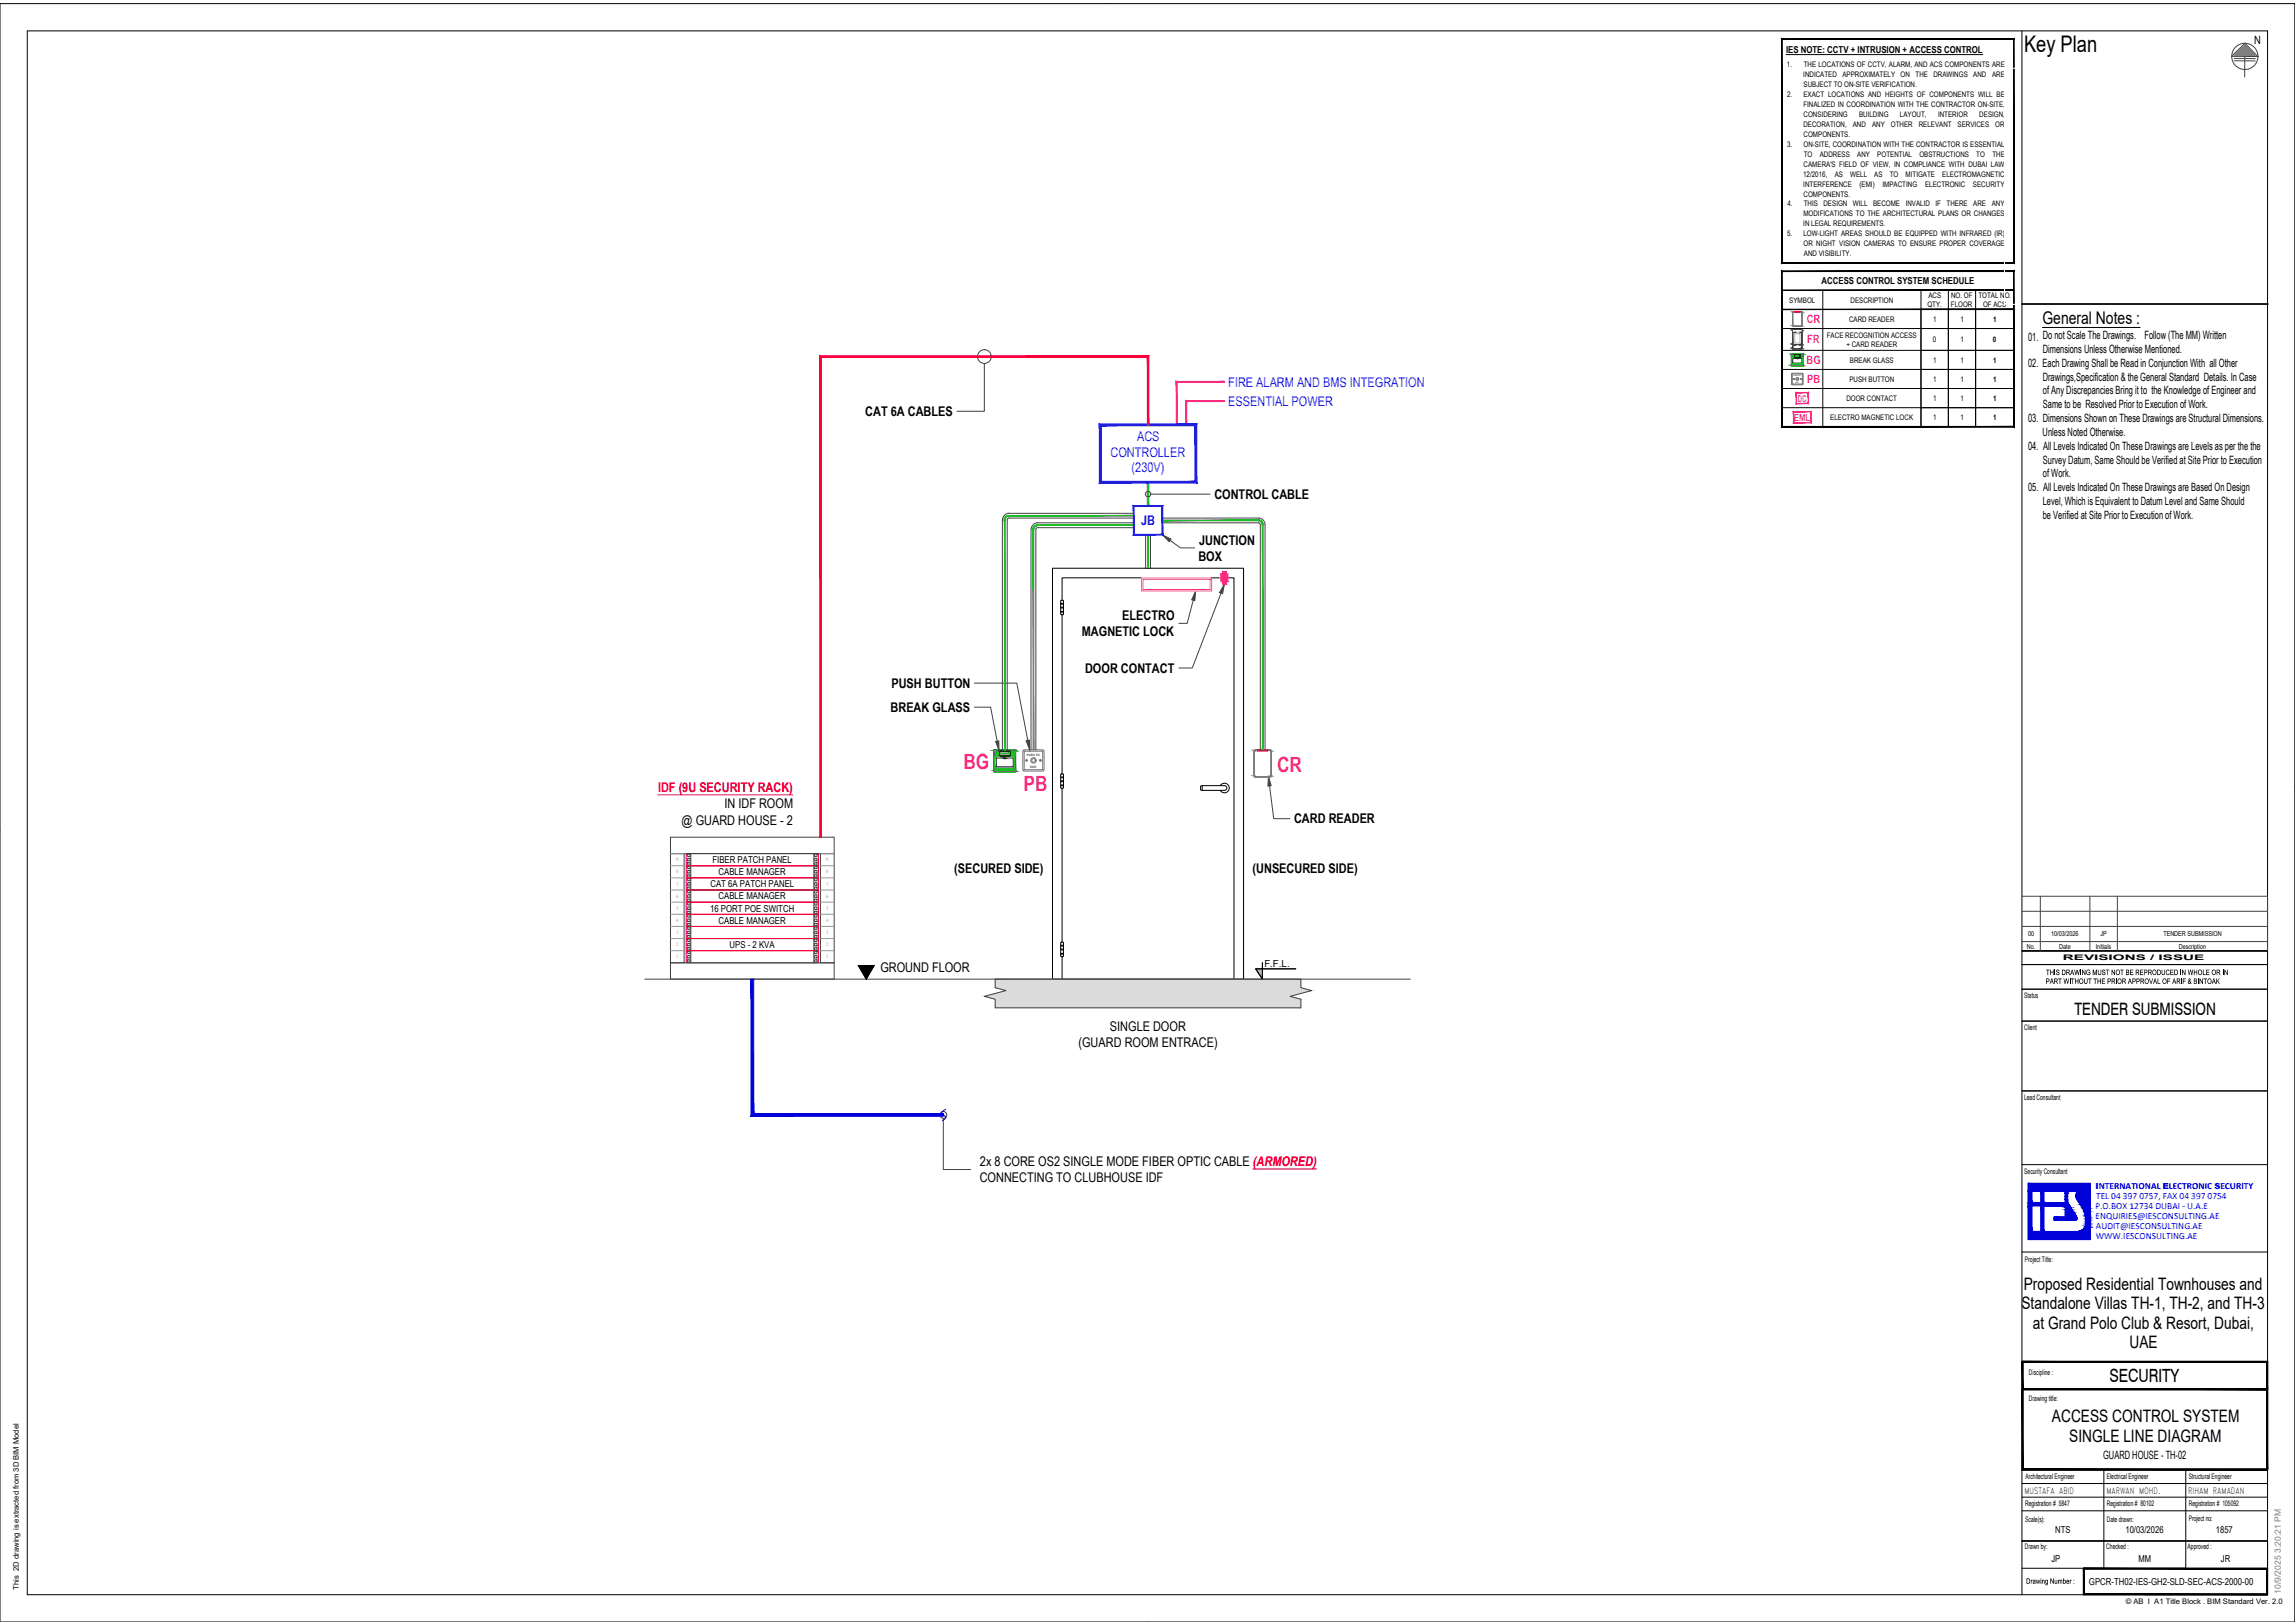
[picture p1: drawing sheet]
<svg xmlns="http://www.w3.org/2000/svg" width="841mm" height="594mm" viewBox="0 0 841 594" stroke-linecap="round" stroke-linejoin="round" font-family="sans-serif">
<defs><g id="words">
<text font-size="8.4" x="741.7" y="19.2">Key Plan</text>
<g font-size="7.7" fill="#f0f">
<text x="353.1" y="281.6">BG</text>
<text x="468" y="282.7">CR</text>
<text x="375.1" y="289.5">PB</text>
</g>
<text font-size="6.7" x="773" y="506.2">SECURITY</text>
<text font-size="6.4" x="748.5" y="118.6">General Notes :</text>
<g font-size="6.3">
<text x="760.2" y="371.7">TENDER SUBMISSION</text>
<text x="741.6" y="472.4">Proposed Residential Townhouses and</text>
<text x="740.8" y="479.5">Standalone Villas TH-1, TH-2, and TH-3</text>
<text x="744.9" y="486.6">at Grand Polo Club &amp; Resort, Dubai,</text>
<text x="780.4" y="493.7">UAE</text>
<text x="752" y="520.8">ACCESS CONTROL SYSTEM</text>
<text x="758.3" y="528.2">SINGLE LINE DIAGRAM</text>
</g>
<g font-size="4.9" fill="#1f1fff">
<text x="450.1" y="141.6">FIRE ALARM AND BMS INTEGRATION</text>
<text x="450.1" y="148.6">ESSENTIAL POWER</text>
<text x="416.7" y="161.6">ACS</text>
<text x="407" y="167.3">CONTROLLER</text>
<text x="414.7" y="173">(230V)</text>
<text x="418.2" y="192.3">JB</text>
</g>
<g font-size="4.9">
<text x="317.1" y="152.4">CAT 6A CABLES</text>
<text x="445" y="182.8">CONTROL CABLE</text>
<text x="439.4" y="199.6">JUNCTION</text>
<text x="439.2" y="205.3">BOX</text>
<text x="411.3" y="227.2">ELECTRO</text>
<text x="396.5" y="232.9">MAGNETIC LOCK</text>
<text x="326.7" y="251.9">PUSH BUTTON</text>
<text x="397.6" y="246.4">DOOR CONTACT</text>
<text x="326.3" y="260.7">BREAK GLASS</text>
<text x="265.5" y="296.1">IN IDF ROOM</text>
<text x="249.8" y="302">@ GUARD HOUSE - 2</text>
<text x="474.2" y="301.6">CARD READER</text>
<text x="349.7" y="319.6">(SECURED SIDE)</text>
<text x="459" y="319.6">(UNSECURED SIDE)</text>
<text x="322.6" y="356.1">GROUND FLOOR</text>
<text x="406.7" y="377.7">SINGLE DOOR</text>
<text x="395.2" y="383.6">(GUARD ROOM ENTRACE)</text>
<text x="359.1" y="427.1">2x 8 CORE OS2 SINGLE MODE FIBER OPTIC CABLE (ARMORED)</text>
<text x="359" y="433.1">CONNECTING TO CLUBHOUSE IDF</text>
</g>
<text font-size="4.9" fill="#f00000" x="241.1" y="290.1">IDF (9U SECURITY RACK)</text>
<g font-size="4.2">
<text x="826.1" y="16">N</text>
<text x="743.2" y="124.7">01. Do not Scale The Drawings.</text>
<text x="785.9" y="124.2">Follow (The MM) Written</text>
<text x="748.6" y="129.1">Dimensions Unless Otherwise Mentioned.</text>
<text x="743.2" y="134.5">02. Each Drawing Shall be Read in Conjunction With all Other</text>
<text x="748.6" y="139.4">Drawings,Specification &amp; the General Standard Details. In Case</text>
<text x="748.6" y="149.3">Same to be Resolved Prior to Execution of Work.</text>
<text x="748.7" y="144.4">of Any Discrepancies Bring it to the Knowledge of Engineer and</text>
<text x="743.2" y="154.7">03. Dimensions Shown on These Drawings are Structural Dimensions.</text>
<text x="748.5" y="159.6">Unless Noted Otherwise.</text>
<text x="743.2" y="164.9">04. All Levels Indicated On These Drawings are Levels as per the the</text>
<text x="748.6" y="169.9">Survey Datum, Same Should be Verified at Site Prior to Execution</text>
<text x="743.2" y="180">05. All Levels Indicated On These Drawings are Based On Design</text>
<text x="748.7" y="174.9">of Work.</text>
<text x="748.6" y="185">Level, Which is Equivalent to Datum Level and Same Should</text>
<text x="748.6" y="189.9">be Verified at Site Prior to Execution of Work.</text>
<text x="770.7" y="534.4">GUARD HOUSE - TH-02</text>
</g>
<g font-size="4.2" fill="#f0f">
<text x="662.1" y="118.3">CR</text>
<text x="662.2" y="125.6">FR</text>
<text x="662.1" y="133.4">BG</text>
<text x="662.2" y="140.3">PB</text>
</g>
<text font-size="3.6" x="463.3" y="354">F.F.L.</text>
<g font-size="3.5">
<text x="654.5" y="19.2">IES NOTE: CCTV + INTRUSION + ACCESS CONTROL</text>
<text x="667.6" y="104.1">ACCESS CONTROL SYSTEM SCHEDULE</text>
<text x="261.1" y="316.1">FIBER PATCH PANEL</text>
<text x="263.3" y="320.6">CABLE MANAGER</text>
<text x="260.3" y="325">CAT 6A PATCH PANEL</text>
<text x="263.3" y="329.5">CABLE MANAGER</text>
<text x="260.2" y="333.9">16 PORT POE SWITCH</text>
<text x="263.3" y="338.3">CABLE MANAGER</text>
<text x="267.3" y="347.2">UPS - 2 KVA</text>
<text x="753.2" y="561.5">NTS</text>
<text x="778.9" y="561.5">10/03/2026</text>
<text x="812" y="561.5">1857</text>
<text x="751.8" y="572.2">JP</text>
<text x="783.7" y="572.2">MM</text>
<text x="813.9" y="572.2">JR</text>
<text x="765.5" y="580.5">GPCR-TH02-IES-GH2-SLD-SEC-ACS-2000-00</text>
</g>
<g font-size="3.5" fill="#f0f">
<text x="658.8" y="147.1">DC</text>
<text x="657.4" y="154.1">EML</text>
</g>
<g font-size="3.4" fill="#00c">
<text x="767.9" y="442.9">P.O.BOX 12734 DUBAI - U.A.E</text>
<text x="768.1" y="439.3">TEL 04 397 0757, FAX 04 397 0754</text>
<text x="767.9" y="446.6">ENQUIRIES@IESCONSULTING.AE</text>
<text x="768.1" y="454">WWW.IESCONSULTING.AE</text>
<text x="768.1" y="450.3">AUDIT@IESCONSULTING.AE</text>
</g>
<g font-size="3.2">
<text x="741.9" y="547.1">MUSTAFA ABID</text>
<text x="771.9" y="547.1">MARWAN MOHD.</text>
<text x="801.9" y="547.1">RIHAM RAMADAN</text>
</g>
<text font-size="3.1" fill="#00c" x="767.9" y="435.6">INTERNATIONAL ELECTRONIC SECURITY</text>
<text font-size="3.1" fill="#808080" x="835.8" y="583.7" transform="rotate(-90 835.8 583.7)">10/9/2025 3:20:21 PM</text>
<g font-size="2.8">
<text x="654.8" y="24.6">1.</text>
<text x="660.8" y="28.3">INDICATED</text>
<text x="661" y="24.6">THE LOCATIONS OF CCTV, ALARM, AND ACS COMPONENTS ARE</text>
<text x="675.2" y="28.3">APPROXIMATELY</text>
<text x="696.5" y="28.3">ON</text>
<text x="702" y="28.3">THE</text>
<text x="708.5" y="28.3">DRAWINGS</text>
<text x="723.1" y="28.3">AND</text>
<text x="730" y="28.3">ARE</text>
<text x="655" y="35.5">2.</text>
<text x="660.9" y="35.5">EXACT LOCATIONS AND HEIGHTS OF COMPONENTS WILL BE</text>
<text x="661" y="31.9">SUBJECT TO ON-SITE VERIFICATION.</text>
<text x="660.9" y="39.2">FINALIZED IN COORDINATION WITH THE CONTRACTOR ON-SITE,</text>
<text x="660.9" y="46.5">DECORATION,</text>
<text x="661" y="42.8">CONSIDERING</text>
<text x="679" y="46.5">AND</text>
<text x="681.3" y="42.8">BUILDING</text>
<text x="686" y="46.5">ANY</text>
<text x="692.9" y="46.5">OTHER</text>
<text x="696.3" y="42.8">LAYOUT,</text>
<text x="703.1" y="46.5">RELEVANT</text>
<text x="710.2" y="42.8">INTERIOR</text>
<text x="717.4" y="46.5">SERVICES</text>
<text x="725.3" y="42.8">DESIGN,</text>
<text x="731.2" y="46.5">OR</text>
<text x="654.9" y="53.7">3.</text>
<text x="660.9" y="53.7">ON-SITE, COORDINATION WITH THE CONTRACTOR IS ESSENTIAL</text>
<text x="661" y="50.1">COMPONENTS.</text>
<text x="661" y="57.4">TO</text>
<text x="666.8" y="57.4">ADDRESS</text>
<text x="680.6" y="57.4">ANY</text>
<text x="688" y="57.4">POTENTIAL</text>
<text x="703.4" y="57.4">OBSTRUCTIONS</text>
<text x="724.2" y="57.4">TO</text>
<text x="730.1" y="57.4">THE</text>
<text x="660.8" y="64.7">12/2016,</text>
<text x="661" y="61">CAMERA'S FIELD OF VIEW, IN COMPLIANCE WITH DUBAI LAW</text>
<text x="672.3" y="64.7">AS</text>
<text x="678" y="64.7">WELL</text>
<text x="686.9" y="64.7">AS</text>
<text x="692.5" y="64.7">TO</text>
<text x="698.3" y="64.7">MITIGATE</text>
<text x="711.8" y="64.7">ELECTROMAGNETIC</text>
<text x="660.8" y="68.3">INTERFERENCE</text>
<text x="661" y="72">COMPONENTS.</text>
<text x="681.4" y="68.3">(EMI)</text>
<text x="689.9" y="68.3">IMPACTING</text>
<text x="705.4" y="68.3">ELECTRONIC</text>
<text x="723" y="68.3">SECURITY</text>
<text x="655" y="75.6">4.</text>
<text x="661" y="75.6">THIS</text>
<text x="668.2" y="75.6">DESIGN</text>
<text x="679" y="75.6">WILL</text>
<text x="686.4" y="75.6">BECOME</text>
<text x="698.4" y="75.6">INVALID</text>
<text x="709.3" y="75.6">IF</text>
<text x="713.4" y="75.6">THERE</text>
<text x="723.1" y="75.6">ARE</text>
<text x="729.9" y="75.6">ANY</text>
<text x="660.8" y="82.9">IN LEGAL REQUIREMENTS.</text>
<text x="660.9" y="79.3">MODIFICATIONS TO THE ARCHITECTURAL PLANS OR CHANGES</text>
<text x="654.9" y="86.5">5.</text>
<text x="660.9" y="86.5">LOW-LIGHT AREAS SHOULD BE EQUIPPED WITH INFRARED (IR)</text>
<text x="660.9" y="90.2">OR NIGHT VISION CAMERAS TO ENSURE PROPER COVERAGE</text>
<text x="661" y="93.8">AND VISIBILITY.</text>
<text x="655.7" y="110.8">SYMBOL</text>
<text x="678.1" y="110.8">DESCRIPTION</text>
<text x="706.3" y="112.5">QTY.</text>
<text x="706.7" y="109.1">ACS</text>
<text x="714.9" y="112.5">FLOOR</text>
<text x="715" y="109.1">NO. OF</text>
<text x="725" y="109.1">TOTAL NO.</text>
<text x="726.7" y="112.5">OF ACS</text>
<text x="677.6" y="117.8">CARD READER</text>
<text x="708.4" y="117.8">1</text>
<text x="718.4" y="117.8">1</text>
<text x="730.4" y="117.8">1</text>
<text x="669.5" y="123.6">FACE RECOGNITION ACCESS</text>
<text x="708.4" y="125.3">0</text>
<text x="718.4" y="125.3">1</text>
<text x="730.3" y="125.3">0</text>
<text x="676.6" y="127">+ CARD READER</text>
<text x="677.9" y="132.8">BREAK GLASS</text>
<text x="708.4" y="132.8">1</text>
<text x="718.4" y="132.8">1</text>
<text x="730.4" y="132.8">1</text>
<text x="677.8" y="139.8">PUSH BUTTON</text>
<text x="708.4" y="139.8">1</text>
<text x="718.4" y="139.8">1</text>
<text x="730.4" y="139.8">1</text>
<text x="676.6" y="146.8">DOOR CONTACT</text>
<text x="708.4" y="146.8">1</text>
<text x="718.4" y="146.8">1</text>
<text x="730.4" y="146.8">1</text>
<text x="670.7" y="153.8">ELECTRO MAGNETIC LOCK</text>
<text x="708.4" y="153.8">1</text>
<text x="718.4" y="153.8">1</text>
<text x="730.4" y="153.8">1</text>
<text x="755.9" y="351.7">REVISIONS / ISSUE</text>
<text x="741.8" y="365.5">Status</text>
<text x="741.8" y="377.2">Client</text>
<text x="741.7" y="402.9">Lead Consultant</text>
<text x="741.8" y="429.9">Security Consultant</text>
<text x="742.1" y="462.2">Project Title:</text>
<text x="743.5" y="503.5">Discipline :</text>
<text x="743.5" y="513">Drawing title:</text>
<text x="742.2" y="541.6">Architectural Engineer</text>
<text x="772.1" y="541.6">Electrical Engineer</text>
<text x="802.1" y="541.6">Structural Engineer</text>
<text x="742.1" y="551.6">Registration # 5847</text>
<text x="772.1" y="551.6">Registration # 80102</text>
<text x="802.1" y="551.6">Registration # 105092</text>
<text x="742.1" y="557.5">Scale(s):</text>
<text x="772.1" y="557.5">Date drawn:</text>
<text x="802.1" y="557.2">Project no:</text>
<text x="742.1" y="567.5">Drawn by:</text>
<text x="771.9" y="567.5">Checked :</text>
<text x="801.7" y="567.5">Approved :</text>
<text x="6.9" y="582.2" transform="rotate(-90 6.9 582.2)">This 2D drawing is extracted from 3D BIM Model</text>
<text x="779" y="587.6">© AB I A1 Title Block . BIM Standard Ver. 2.0</text>
</g>
<g font-size="2.5">
<text x="742.8" y="347.4">No.</text>
<text x="743.2" y="343">00</text>
<text x="751.7" y="343">10/03/2026</text>
<text x="754.6" y="347.4">Date</text>
<text x="768" y="347.4">Initials</text>
<text x="769.7" y="343">JP</text>
<text x="792.8" y="343">TENDER SUBMISSION</text>
<text x="798.4" y="347.4">Description</text>
</g>
<g font-size="1.8" fill="#989898">
<text x="247.8" y="315.4">9</text>
<text x="302.8" y="315.4">9</text>
<text x="247.8" y="319.9">8</text>
<text x="302.8" y="319.9">8</text>
<text x="247.8" y="328.8">6</text>
<text x="302.8" y="328.8">6</text>
<text x="247.8" y="333.2">5</text>
<text x="302.8" y="333.2">5</text>
<text x="247.8" y="337.7">4</text>
<text x="302.8" y="337.7">4</text>
<text x="247.8" y="346.6">2</text>
<text x="247.8" y="342.1">3</text>
<text x="302.8" y="346.6">2</text>
<text x="302.8" y="342.1">3</text>
<text x="247.8" y="351">1</text>
<text x="302.8" y="351">1</text>
</g>
<g font-size="1.1" fill="#424242">
<text x="376.3" y="276.7">PUSH TO</text>
<text x="377.5" y="281.1">EXIT</text>
</g>
<g font-size=".6" fill="#424242">
<text x="657.3" y="137.9">PUSH TO</text>
<text x="657.9" y="140.2">EXIT</text>
</g>
<g font-size=".6" fill="#fff">
<text x="366.6" y="275.8">EMERGENCY</text>
<text x="366.3" y="276.5">DOOR RELEASE</text>
</g>
<g font-size=".4" fill="#fff">
<text x="365.4" y="279.4">PS</text>
<text x="365.6" y="278.7">Emergency Break Glass</text>
</g>
<g font-size=".3" fill="#fff">
<text x="657.6" y="130.7">DOOR RELEASE</text>
<text x="657.8" y="130.3">EMERGENCY</text>
</g>
<g font-size=".2" fill="#fff">
<text x="657.2" y="131.8">Emergency Break Glass</text>
<text x="657" y="132.2">EP</text>
<text x="658.9" y="132.2">P</text>
</g>
</g></defs>
<!-- layer: Rack -->
<path d="M253.2 312.6v40.1M298.2 312.6v40.1" fill="none" stroke="#424242" stroke-width=".37"/>
<!-- layer: _Rack Equipment -->
<g fill="none" stroke="#424242" stroke-width=".37">
<path d="M245.7 306.6h60v6h-60zM245.7 312.6h5v40.1h-5zM252 318.8h.9v1h-.9zM252 317.3h.9v.8h-.9zM252 316h.9v.9h-.9zM252 314.4h.9v.9h-.9zM252 312.8h.9v.9h-.9zM298.5 318.8h.9v1h-.9zM298.5 317.3h.9v.8h-.9zM298.5 316h.9v.9h-.9zM298.5 314.4h.9v.9h-.9zM298.5 312.8h.9v.9h-.9z"/>
<path d="M300.7 312.6h5v40.1h-5zM252 324.9h.9v.9h-.9zM252 323.3h.9v.9h-.9zM252 321.7h.9v.9h-.9zM252 320.4h.9v.9h-.9zM252 338.2h.9v.9h-.9zM252 336.6h.9v.9h-.9zM252 335h.9v.9h-.9zM252 333.8h.9v.9h-.9zM252 332.2h.9v.9h-.9zM252 330.6h.9v.9h-.9zM252 329.3h.9v.9h-.9z"/>
<path d="M252 327.7h.9v.9h-.9zM252 326.2h.9v.8h-.9zM252 339.5h.9v.9h-.9zM298.5 324.9h.9v.9h-.9zM298.5 323.3h.9v.9h-.9zM298.5 321.7h.9v.9h-.9zM298.5 320.4h.9v.9h-.9zM298.5 338.2h.9v.9h-.9zM298.5 336.6h.9v.9h-.9zM298.5 335h.9v.9h-.9zM298.5 333.8h.9v.9h-.9zM298.5 332.2h.9v.9h-.9z"/>
<path d="M298.5 330.6h.9v.9h-.9zM298.5 329.3h.9v.9h-.9zM298.5 327.7h.9v.9h-.9zM298.5 326.2h.9v.8h-.9zM298.5 339.5h.9v.9h-.9zM245.7 352.7h60v5.9h-60zM252 351.6h.9v.8h-.9zM252 349.9h.9v1h-.9zM252 348.4h.9v.9h-.9zM252 347.1h.9v.9h-.9zM252 345.5h.9v.9h-.9zM252 343.9h.9v.9h-.9z"/>
<path d="M252 342.7h.9v.8h-.9zM252 341.1h.9v.9h-.9zM298.5 351.6h.9v.8h-.9zM298.5 349.9h.9v1h-.9zM298.5 348.4h.9v.9h-.9zM298.5 347.1h.9v.9h-.9zM298.5 345.5h.9v.9h-.9zM298.5 343.9h.9v.9h-.9zM298.5 342.7h.9v.8h-.9zM298.5 341.1h.9v.9h-.9z"/>
</g>
<path d="M251.5 317.1h48.4v4.4h-48.4zM251.5 312.6h48.4v4.5h-48.4zM251.5 321.5h48.4v4.5h-48.4zM251.5 334.9h48.4v4.4h-48.4zM251.5 330.4h48.4v4.5h-48.4zM251.5 326h48.4v4.4h-48.4zM251.5 339.3h48.4v4.5h-48.4zM251.5 348.2h48.4v4.5h-48.4zM251.5 343.8h48.4v4.4h-48.4z" fill="none" stroke="#eb0000" stroke-width=".37"/>
<g fill="none" stroke="#989898" stroke-width=".37">
<path d="M245.7 317.1h5M245.7 312.6h5M300.7 317.1h5M300.7 312.6h5M245.7 339.3h5M245.7 334.9h5M245.7 330.4h5M245.7 326h5M245.7 321.5h5M300.7 339.3h5M300.7 334.9h5M300.7 330.4h5"/>
<path d="M300.7 326h5M300.7 321.5h5M245.7 348.2h5M245.7 343.8h5M300.7 348.2h5M300.7 343.8h5"/>
</g>
<!-- layer: _Security_Anno_Text -->
<path d="M241.1 291.1h49.5" fill="none" stroke="#f00000" stroke-width=".37"/>
<!-- layer: _Control Cables -->
<path d="M420.5 176.6v8.8h.5zM420.5 176.6h.5v8.8z" fill="#00b800" stroke="#00b800" stroke-width=".37"/>
<!-- layer: 0 -->
<g fill="#e600e6" stroke="#e600e6" stroke-width=".37">
<path d="M431 139.7v15.9h.4zM431 139.7l.4 .4v15.5zM431 139.7l.4 .4 17.3-.4zM431.4 140.1l17.3-.4v.4z"/>
<path d="M434.5 146.7v8.9h.4zM434.5 146.7l.4 .4v8.5zM434.5 146.7l.4 .4 13.8-.4zM434.9 147.1l13.8-.4v.4z"/>
</g>
<!-- layer: _ACS Controller -->
<path d="M403.6 156h34.3l.7-.7zM402.8 155.3h35.8l-35 .7zM402.8 155.3l.8 21v-20.3zM402.8 155.3l.8 21-.8 .7zM402.8 177l35.1-.7h-34.3zM402.8 177l35.1-.7 .7 .7zM437.9 156v20.3l.7 .7zM437.9 156l.7-.7v21.7z" fill="#1f1fff" stroke="#1f1fff" stroke-width=".37"/>
<!-- layer: 0 -->
<g fill="none" stroke="#424242" stroke-width=".37">
<path d="M421.7 181h21.7"/>
<circle cx="420.7" cy="181" r=".99"/>
</g>
<!-- layer: _Cat 6A Cables -->
<path d="M300.4 130.4v176.2h.5zM300.4 130.4l.5 .5v175.7zM300.4 130.4l.5 .5 120.1-.5zM300.9 130.9l120.1-.5-.5 .5zM421 130.4l-.5 .5 .5 24.7zM420.5 130.9l.5 24.7h-.5z" fill="#f00" stroke="#f00" stroke-width=".37"/>
<!-- layer: _Single Door -->
<path d="M464.8 284.4l1 3.4-1.1 .1z" fill="#424242" stroke="#424242" stroke-width=".37"/>
<path d="M465.2 287.8l1.6 12.1h5.9" fill="none" stroke="#424242" stroke-width=".37"/>
<!-- layer: _ACS Push Button -->
<g fill="#fff" stroke="#fff" stroke-width=".37">
<path d="M375.4 274.6h6.6zM375.4 274.6h6.7zM375.3 274.6h6.8zM375.3 274.6l6.9 .1zM375.2 274.7h7zM375.2 274.7h7zM375.1 274.7h7.1zM375.1 274.7h7.2zM375.1 274.7h7.2zM375 274.8l7.4-.1zM375 274.8l7.4-.1zM374.9 274.9l7.5-.2zM374.9 274.9l7.5-.1zM374.9 275l7.5-.2zM374.9 275l7.5-.2zM374.8 275.1l7.6-.3zM374.8 275.1l7.6-.3zM374.8 275.3l7.7-.4zM374.8 275.3l7.7-.4-7.7 6.9zM374.8 281.8l7.7-6.9zM374.8 281.8l7.7-6.9zM374.8 281.9l7.7-7zM374.8 281.9l7.7-6.9zM374.8 281.9l7.8-6.9zM374.8 281.9l7.8-6.9zM374.8 282l7.8-7zM374.8 282l7.8-6.9zM374.9 282.1l7.7-7zM374.9 282.1l7.7-7zM374.9 282.1l7.7-7zM374.9 282.1l7.7-6.9zM374.9 282.2l7.7-7zM374.9 282.2l7.7-6.9zM375 282.3l7.6-.5v-6.5zM375 282.3l7.6-.5zM375 282.3l7.6-.5zM375 282.3l7.6-.4z"/>
<path d="M382.1 282.4h.2zM382 282.4h.3zM382 282.4l.3-.1zM375.4 282.4l6.9-.1zM375.4 282.4l7-.1zM375.3 282.4l7.1-.1zM375.3 282.4l7.1-.1zM375.3 282.4l7.1-.1zM375.3 282.4l7.2-.2zM375.2 282.4l7.3-.2zM375.2 282.4l7.3-.2zM375.2 282.4l7.3-.2zM375.2 282.4l7.4-.4zM375.1 282.3l7.5-.3zM375.1 282.3l7.5-.3zM375 282.3l7.6-.3zM375 282.3l7.6-.4z"/>
</g>
<g fill="none" stroke="#767676" stroke-width=".37">
<path d="M374.9 274.9l.5-.3h6.6l.5 .3 .1 6.9-.3 .6h-7.2l-.3-.6zM375 274.8l.3 .4 6.7-.1M375.3 275.3l.1 6.6h6.6M376.1 278.5v.1M376.1 278.5l-.1 .3M376.2 278.3l-.1 .2M376.2 278.6l-.1 .2M376.2 278.4l.1 .1M376.3 278.5l-.1 .1M376.3 278.3l-.1 .2M381 278.4l.2 .1M381.2 278.6h.1"/>
<path d="M381.1 278.3l.1 .1M381.2 278.4l.1 .1M381.3 278.6l.1 .1M381.3 278.6l.2 .1M381.4 278.5h.1M382 275.1l.1 .1M382.1 275.3l-.1 6.6 .4 .4M382.4 274.8l-.3 .4M375.4 281.9l-.4 .4"/>
<circle cx="376.2" cy="278.5" r=".28"/>
<circle cx="378.7" cy="278.5" r=".99"/>
<circle cx="378.7" cy="278.5" r=".66"/>
<circle cx="381.3" cy="278.5" r=".28"/>
</g>
<!-- layer: _ACS Emergency Break Glass -->
<g fill="#fff" stroke="#fff" stroke-width=".37">
<path d="M368.1 279h.2z"/>
<path d="M368.1 279.5h.2z"/>
<path d="M364.2 274.6h8zM364.2 274.6l8 8v-8zM364.2 274.6l8 8h-8z"/>
<path d="M368.1 279h.2zM368.1 279h.2z"/>
<path d="M368 279l.4 .1zM368 279l.4 .1z"/>
<path d="M368 279.1h.4zM368 279.1h.4z"/>
<path d="M368 279.1h.4zM368 279.1h.4z"/>
<path d="M368 279.1l.4 .1zM368 279.1l.4 .1z"/>
<path d="M368 279.2h.5zM368 279.2h.5z"/>
<path d="M368 279.2h.5zM368 279.2l.4 .1z"/>
<path d="M368 279.3h.4zM368 279.3h.4zM368 279.3h.4zM368 279.3h.4z"/>
<path d="M368 279.3h.4zM368 279.3l.4 .1z"/>
<path d="M368 279.4h.4zM368 279.4h.3z"/>
<path d="M368 279.4h.3zM368 279.4l.3 .1z"/>
</g>
<g fill="#00b85c" stroke="#00b85c" stroke-width=".37">
<path d="M364.2 274.9h.2z"/>
<path d="M371.8 282.5h.4z"/>
<path d="M364.6 282.5h7.2z"/>
<path d="M366.2 275.2l4 1.6v-1.6zM366.2 275.2l4 1.6h-4z"/>
<path d="M364.2 274.6h8zM364.2 274.6h8z"/>
<path d="M364.2 274.6h8zM364.2 274.6h8zM364.2 274.6h8zM364.2 274.6h8zM364.2 274.6h8zM364.2 274.6h8zM364.2 274.6h8zM364.2 274.6h8zM364.2 274.6h8zM364.2 274.6h8z"/>
<path d="M364.2 274.6l8 .1zM364.2 274.6l8 .1zM364.2 274.7h8z"/>
<path d="M364.2 274.7h8zM364.2 274.7h8zM364.2 274.7h8z"/>
<path d="M364.2 274.7l8 .1zM364.2 274.7l8 .1z"/>
<path d="M371.8 274.8h.4zM371.8 274.8h.4z"/>
<path d="M364.2 274.8h.4zM364.2 274.8h.5z"/>
<path d="M371.8 274.8h.4zM371.8 274.8h.4z"/>
<path d="M364.2 274.8h.3zM364.2 274.8h.4z"/>
<path d="M371.9 274.8h.3zM371.9 274.8h.3z"/>
<path d="M364.2 274.8h.3zM364.2 274.8h.3z"/>
<path d="M371.9 274.8h.3zM371.9 274.8h.3z"/>
<path d="M364.2 274.8h.3zM364.2 274.8h.2z"/>
<path d="M372 274.8l.2 .1zM372 274.8l.2 .1z"/>
<path d="M364.2 274.8h.2zM364.2 274.8l.2 .1z"/>
<path d="M372.1 275.1l.1 7.1zM372.1 275.1l.1 7.1z"/>
<path d="M364.2 275.1l.1 7.1zM364.2 275.1l.1 7.1z"/>
<path d="M364.2 282.3l.2 .1zM364.2 282.3l.2 .1z"/>
<path d="M364.2 282.4h.2zM364.2 282.4h.2z"/>
<path d="M364.2 282.4l.3 .1zM364.2 282.4l.3 .1z"/>
<path d="M372 282.4l.2 .1zM372 282.4l.2 .1z"/>
<path d="M364.2 282.5h.3zM364.2 282.5h.3z"/>
<path d="M371.9 282.5h.3zM371.9 282.5h.3z"/>
<path d="M364.2 282.5h.4zM364.2 282.5h.4z"/>
<path d="M371.9 282.5h.3zM371.8 282.5h.4zM371.8 282.5h.4z"/>
<path d="M364.2 282.5h.5zM364.2 282.5h.5z"/>
<path d="M364.2 282.5l8 .1zM364.2 282.5l8 .1zM364.2 282.6h8zM364.2 282.6h8z"/>
<path d="M364.2 282.6h8zM364.2 282.6h8zM364.2 282.6h8zM364.2 282.6h8zM364.2 282.6h8zM364.2 282.6h8z"/>
<path d="M364.2 282.6h8zM364.2 282.6h8zM364.2 282.6h8zM364.2 282.6h8zM364.2 282.6h8zM364.2 282.6h8z"/>
<path d="M364.2 282.6h8zM364.2 282.6h8zM364.2 282.6h8zM364.2 282.6h8z"/>
<path d="M364.7 274.8h7.1zM364.6 274.8h7.2z"/>
<path d="M364.6 274.8h7.3zM364.5 274.8h7.4z"/>
<path d="M364.5 274.8h7.4zM364.5 274.8h7.4z"/>
<path d="M364.5 274.8h7.5zM364.5 274.8h7.5z"/>
<path d="M364.4 274.8l7.6 .1zM364.4 274.8l7.6 .1z"/>
<path d="M364.4 274.9h7.6zM364.4 274.9h7.6z"/>
<path d="M364.4 274.9l7.7 .1zM364.4 274.9l7.7 .1z"/>
<path d="M364.4 275h7.7zM364.4 275h7.7z"/>
<path d="M364.3 275l7.8 .1zM364.3 275l7.8 .1z"/>
<path d="M364.3 275.1l7.8 .1zM364.3 275.1l7.8 .1z"/>
<path d="M364.3 275.2l1.9 1.5v-1.5zM364.3 275.2l1.9 1.5h-1.9z"/>
<path d="M370.2 275.2l1.9 1.5v-1.5zM370.2 275.2l1.9 1.5h-1.9z"/>
<path d="M364.3 276.7l7.8 .3v-.3zM364.3 276.7l7.8 .3h-7.8z"/>
<path d="M371.9 277l.2 4.4zM371.9 277l.2 4.4z"/>
<path d="M364.3 277l.2 4.4v-4.4zM364.3 277l.2 4.4h-.2z"/>
<path d="M364.3 281.4l7.8 .8v-.8zM364.3 281.4l7.8 .8h-7.8z"/>
<path d="M364.3 282.2l7.8 .1zM364.3 282.2l7.8 .1zM364.3 282.3h7.8zM364.3 282.3h7.8z"/>
<path d="M364.3 282.3h7.8zM364.3 282.3h7.8zM364.4 282.3h7.7zM364.4 282.3h7.7z"/>
<path d="M364.4 282.3h7.7zM364.4 282.3h7.6z"/>
<path d="M364.4 282.3l7.6 .1zM364.4 282.3l7.6 .1zM364.4 282.4h7.6zM364.4 282.4h7.6z"/>
<path d="M364.4 282.4h7.6zM364.4 282.4h7.6zM364.4 282.4h7.6zM364.4 282.4h7.6z"/>
<path d="M364.4 282.4h7.6zM364.4 282.4l7.5 .1zM364.5 282.5h7.4zM364.5 282.5h7.4z"/>
<path d="M364.5 282.5h7.4zM364.5 282.5h7.4z"/>
<path d="M364.5 282.5h7.4zM364.5 282.5h7.4z"/>
<path d="M364.5 282.5h7.4zM364.5 282.5h7.3zM364.6 282.5h7.2z"/>
<path d="M364.6 282.5h7.2zM364.6 282.5h7.2z"/>
</g>
<g fill="none" stroke="#767676" stroke-width=".37">
<path d="M364.2 274.7v7.9M364.2 274.7h.1M364.2 274.6h8M364.7 274.8l7.1-.1 .3 .3M364.7 274.7l-.3 .3-.1 7.2 .4 .3M372.1 275.1v7.1M372.2 274.7h.1M372.2 274.7v7.9M364.2 282.6h.1M364.2 282.6h8M364.7 282.5h7.1M372.1 282.1l-.3 .4"/>
<path d="M372.2 282.6h.1"/>
</g>
<g fill="none" stroke="#00b85c" stroke-width=".37">
<path d="M364.5 277h7.4v4.4h-7.4zM364.5 277l.6 .6M371.9 277l-.6 .6M365.1 280.8l-.6 .6M371.3 280.8l.6 .6"/>
<circle cx="368.2" cy="281.8" r=".23"/>
</g>
<g fill="#008040" stroke="#008040" stroke-width=".37">
<path d="M366.2 275.1l4 .1zM366.2 275.1l4 .1z"/>
<path d="M370.2 275.2v1.6zM370.2 275.2v1.6z"/>
<path d="M366.2 275.2v1.6zM366.2 275.2v1.6z"/>
<path d="M366.2 276.8h4zM366.2 276.8h4z"/>
</g>
<path d="M366.2 275.1h4v1.7h-4zM366.2 275.2h4v1.6h-4zM367.8 277.6h.8v.2h-.8z" fill="none" stroke="#006130" stroke-width=".37"/>
<path d="M367.8 277.6l.8 .2v-.2zM367.8 277.6l.8 .2h-.8z" fill="#00572b" stroke="#00572b" stroke-width=".37"/>
<circle cx="368.2" cy="279.2" r=".23" fill="none" stroke="#fff" stroke-width=".37"/>
<g fill="#fff">
<path d="M365.7 279.1l.2 .3z"/>
<path d="M365.9 279.1l.2 .3z"/>
<path d="M366.1 279.1h.3v.3z"/>
<path d="M366.4 279.1l.2 .3z"/>
<path d="M366.7 279.1l.2 .3z"/>
<path d="M367 279.1l.2 .3z"/>
<path d="M367.2 279.1l.3 .3h-.3z"/>
<path d="M367.5 279.1l.2 .3z"/>
</g>
<g fill="#fff" stroke="#fff" stroke-width=".37">
<path d="M365.1 278.9h2.6zM365.1 279h2.6z"/>
<path d="M367.7 278.9l.3 .3zM367.7 279l.3 .2zM367.9 279.2l-.2 .4zM367.9 279.2l-.2 .4z"/>
<path d="M365.1 279.5h2.6zM365.1 279.5h2.6z"/>
<path d="M368.7 279l2.6-.1zM368.7 279l2.6-.1z"/>
<path d="M368.7 278.9l-.2 .3zM368.7 278.9l-.3 .3zM368.4 279.2l.3 .3zM368.4 279.2l.3 .4z"/>
<path d="M368.7 279.5h2.6zM368.7 279.5h2.6z"/>
</g>
<path d="M367.7 278.9v.1M367.7 279.5v.1M368.7 279.5v.1M368.7 278.9v.1" fill="none" stroke="#fff" stroke-width=".37"/>
<g fill="#fff">
<path d="M368.8 279.1v.3z"/>
<path d="M369 279.1l.2 .3h-.2z"/>
<path d="M369.2 279.1l.2 .3z"/>
<path d="M369.5 279.1l.2 .3z"/>
<path d="M369.7 279.1h.2v.3z"/>
<path d="M370 279.1l.2 .3z"/>
<path d="M370.3 279.1l.2 .3z"/>
<path d="M370.5 279.1l.3 .3h-.3z"/>
<path d="M370.8 279.1l.2 .3z"/>
</g>
<path d="M657.5 129.9h2.3v.9h-2.3zM657.6 129.9h2.1v.9h-2.1zM658.4 131.3l.5 .1zM365.1 277.6h6.2v3.2h-6.2z" fill="none" stroke="#006130" stroke-width=".37"/>
<!-- layer: _ACS Card Reader -->
<g fill="#fff" stroke="#fff" stroke-width=".37">
<path d="M464.1 278.5l.3 .1z"/>
<path d="M460.1 274.6h5.2zM460.1 274.6h5.3zM460 274.6h5.4zM460 274.6h5.5zM460 274.6h5.5zM460 274.6l5.5 .1zM459.9 274.7h5.6zM459.9 274.7h5.7zM459.9 274.7h5.7zM459.9 274.7h5.7zM459.9 274.7h5.7zM459.8 274.7h5.8z"/>
<path d="M459.8 274.7h5.8zM459.8 274.8h5.9zM459.7 274.8h6zM459.7 274.8h6zM459.7 274.8h6zM459.7 274.8h6.1zM459.7 274.8h6.1zM459.7 274.8h6.1zM459.7 274.8h6.1zM459.6 274.9l6.2-.1zM459.6 274.9h6.2zM459.6 275l6.2-.1zM459.6 275l6.2-.1zM459.5 275h6.4zM459.5 275h6.4zM459.5 275.1l6.4-.1zM459.5 275.1l6.4-.1zM459.5 275.1l6.4-.1zM459.5 275.1h6.4zM459.5 275.2l6.4-.1zM459.5 275.2l6.4-.1-6.4 8.9zM465.9 275.1l-6.4 8.9zM465.9 275.2l-6.4 8.9zM465.9 275.2l-6.4 8.9z"/>
<path d="M465.9 275.2l-6.4 9zM465.9 275.2l-6.4 9 6.4-.2zM459.5 284.2l6.4-.2zM459.5 284.2l6.4-.2zM459.5 284.2h6.4zM459.6 284.2l6.3 .1zM459.6 284.2l6.3 .1zM459.6 284.3h6.3zM459.6 284.3h6.2zM459.6 284.4l6.2-.1zM459.6 284.4h6.2zM459.7 284.4h6.1zM459.7 284.4l6.1 .1zM459.7 284.5h6.1zM459.7 284.5h6zM459.7 284.5h6zM459.7 284.5h5.9zM459.7 284.5h5.9zM459.7 284.5l5.8 .1zM459.8 284.5l5.7 .1zM459.8 284.5l5.7 .1zM459.9 284.6h5.6zM459.9 284.6h5.5zM460 284.6h5.4zM460 284.6h5.4zM460 284.6h5.4zM460 284.6h5.3z"/>
<path d="M464.1 280.7h.3zM464.1 280.7h.3z"/>
<path d="M464.4 278.7v1.8zM464.4 278.7v1.8z"/>
<path d="M461.3 278.6l2.8-.1zM461.3 278.5h2.8z"/>
<path d="M461.1 278.6l.2-.1zM461.1 278.6l-.1 .1z"/>
<path d="M461 278.7l.1 1.8zM461 278.7l.1 1.8z"/>
<path d="M461 280.5l.1 .2zM461.1 280.7l.2 .1z"/>
<path d="M461.3 280.7h2.8zM461.3 280.8l2.8-.1z"/>
<path d="M464.6 278.5l.1 .2zM464.6 278.5v.2zM464.4 278.3l.2 .2zM464.4 278.3l.2 .2zM464.1 278.2l.3 .2zM464.1 278.2l.3 .2z"/>
<path d="M464.9 278.4v.3zM464.9 278.4v.3zM464.7 278.2l.1 .3zM464.7 278.2l.1 .3zM464.4 278l.3 .2zM464.4 278l.3 .2zM464.1 278l.3 .1zM464.1 278l.3 .1z"/>
</g>
<g fill="#a3a3a3" stroke="#a3a3a3" stroke-width=".37">
<path d="M459.7 274.8h.2z"/>
<path d="M459.6 274.9h.2z"/>
<path d="M465.5 284.4h.3z"/>
<path d="M464.5 274.6h.8zM464.5 274.6h.8z"/>
<path d="M460.1 274.6h.8zM460.1 274.6h.8z"/>
<path d="M464.5 274.6h.8zM464.5 274.6h.8z"/>
<path d="M460.1 274.6h.8zM460.1 274.6h.8z"/>
<path d="M464.5 274.6h.9zM464.5 274.6h.9z"/>
<path d="M460.1 274.6h.8zM460 274.6h.9z"/>
<path d="M464.5 274.6h.9zM464.5 274.6h.9z"/>
<path d="M460 274.6h.9zM460 274.6h.9z"/>
<path d="M464.5 274.6h.9zM464.5 274.6h.9z"/>
<path d="M460 274.6h.9zM460 274.6h.9z"/>
<path d="M464.5 274.6h1zM464.5 274.6h1z"/>
<path d="M460 274.6h.9zM460 274.6h.9z"/>
<path d="M464.5 274.6h1zM464.5 274.6h1z"/>
<path d="M460 274.6h.9zM460 274.6h.9z"/>
<path d="M464.5 274.6l1 .1zM464.5 274.6l1 .1z"/>
<path d="M460 274.6l.9 .1zM460 274.6l.9 .1z"/>
<path d="M464.6 274.7h.9zM464.6 274.7h.9z"/>
<path d="M460 274.7h.9zM459.9 274.7h1z"/>
<path d="M464.6 274.7h.9zM464.6 274.7h.9z"/>
<path d="M459.9 274.7h1zM459.9 274.7h1z"/>
<path d="M464.6 274.7h.9zM464.6 274.7h.9z"/>
<path d="M459.9 274.7h1zM459.9 274.7h1z"/>
<path d="M464.6 274.7h1zM464.6 274.7h1z"/>
<path d="M459.9 274.7h1zM459.8 274.7h1.1z"/>
<path d="M464.6 274.7l1.1 .1zM464.6 274.7l1.1 .1z"/>
<path d="M459.8 274.7l1.1 .1zM459.7 274.8h1.2z"/>
<path d="M464.6 274.8h1.1zM464.6 274.8h1.1z"/>
<path d="M459.7 274.8h1.2zM459.7 274.8h1.2z"/>
<path d="M465.3 274.8h.4zM465.3 274.8h.4z"/>
<path d="M459.7 274.8h.4zM459.7 274.8h.3z"/>
<path d="M465.4 274.8h.4zM465.4 274.8h.4z"/>
<path d="M459.7 274.8h.3zM459.7 274.8h.3z"/>
<path d="M465.5 274.8h.3zM465.5 274.8h.3z"/>
<path d="M459.7 274.8h.3zM459.7 274.8h.2z"/>
<path d="M465.5 274.8h.3zM465.5 274.8h.3z"/>
<path d="M459.7 274.8h.2zM459.7 274.8h.2z"/>
<path d="M465.5 274.8l.3 .1zM465.5 274.8l.3 .1z"/>
<path d="M465.6 274.9h.2zM465.6 274.9h.2z"/>
<path d="M465.7 274.9l.2 .1zM465.7 274.9l.2 .1z"/>
<path d="M459.6 274.9h.2zM459.6 274.9l.1 .1z"/>
<path d="M465.8 275.1l.1 .1zM465.8 275.1l.1 .1z"/>
<path d="M465.8 275.2l.1 8.8zM465.8 275.2l.1 8.8z"/>
<path d="M459.5 275.2l.2 8.8zM459.5 275.2l.2 8.8z"/>
<path d="M465.8 284l.1 .1zM465.8 284l.1 .1z"/>
<path d="M459.6 284.2l.2 .1zM459.6 284.2l.2 .1z"/>
<path d="M459.6 284.3h.2zM459.6 284.3h.2z"/>
<path d="M459.6 284.3l.2 .1zM459.6 284.3l.2 .1z"/>
<path d="M459.6 284.4h.3zM459.6 284.4h.3z"/>
<path d="M465.5 284.4h.3zM465.5 284.4h.3z"/>
<path d="M459.7 284.4h.2zM459.7 284.4h.2z"/>
<path d="M465.5 284.4l.3 .1zM465.5 284.5h.3z"/>
<path d="M459.7 284.4l.3 .1zM459.7 284.4l.3 .1z"/>
<path d="M465.5 284.5h.3zM465.4 284.5h.3z"/>
<path d="M459.7 284.5h.3zM459.7 284.5h.3z"/>
<path d="M465.4 284.5h.3zM465.3 284.5h.4z"/>
<path d="M459.7 284.5h.4zM459.7 284.5h.4z"/>
<path d="M459.7 284.5h6zM459.7 284.5h6z"/>
<path d="M459.7 284.5h6zM459.7 284.5h5.9z"/>
<path d="M459.8 284.5h5.8zM459.8 284.5l5.7 .1z"/>
<path d="M459.9 284.6h5.6zM459.9 284.6h5.5z"/>
<path d="M460 284.6h5.4zM460 284.6h5.3z"/>
</g>
<path d="M459.7 275.2v8.8M460.1 274.6h.8M460.1 274.8h.8M460.1 274.6l-.5 .6-.1 8.8 .6 .6M460.1 274.8l-.4 .4M464.5 274.6l1.1 .1 .3 .5v8.8l-.6 .6M464.6 274.8l1.1 .2v9.2l-.4 .3h-5.2M459.7 284l.4 .5M460.1 284.6h5.2" fill="none" stroke="#767676" stroke-width=".37"/>
<path d="M460.9 274.6h3.6l.1 .4-3.7 .1z" fill="none" stroke="#f00000" stroke-width=".37"/>
<path d="M461.2 276.4l-.4 .3M464.3 276.4l.3 .3M460.8 282.5l.4 .4M464.6 282.5l-.3 .4" fill="none" stroke="#fff" stroke-width=".37"/>
<!-- layer: _Single Door -->
<g fill="#424242" stroke="#424242" stroke-width=".37">
<path d="M364.9 271.6l1.1-.2 .1 3.5z"/>
<path d="M376 271.3l1.2-.2 .1 3.5z"/>
<path d="M426 195.9l3.1 1.6-.6 .9z"/>
<path d="M438.1 216.5l-.2 3.5-1.2-.3z"/>
<path d="M448.7 214l-.7 3.4-1.1-.4z"/>
</g>
<path d="M428.8 197.9l3.8 2.8h5.1M437.3 219.9l-2.2 8.4h-3.1M447.5 217.2l-10.6 27.5h-4.9M357.1 259h5.9l2.4 12.5M357.1 250.2h15.5l4 21" fill="none" stroke="#424242" stroke-width=".37"/>
<!-- layer: _Conduit -->
<g fill="none" stroke="#424242" stroke-width=".37">
<path d="M367.3 190.4v84.2M369.1 190.4v84.2M369.8 189.8h45.7M369.8 188h45.7M369.8 189.7l-.5 .2-.2 .5M369.8 188l-1.5 .5-.7 .8-.2 1.1M377.8 193.9v80.7M380.3 193.3h35.2M380.3 193.2l-.5 .2-.2 .5v80.7M415.5 191.5h-35.2l-1.5 .5-.7 .9-.2 1M419.8 195.9v12.2M421.6 195.9v12.2"/>
<path d="M426 191.5h35.1M426 189.8h35.1M461.2 191.5l.5 .2 .2 .5v82.4M461.2 189.8l1.5 .5 .6 .8 .3 1.1v82.4"/>
</g>
<!-- layer: _Control Cables -->
<g fill="#00b800" stroke="#00b800" stroke-width=".37">
<path d="M420.6 195.9l.2 12.2zM420.6 195.9l.2 12.2z"/>
<path d="M378.6 193.9l.2 80.7zM378.6 193.9l.2 80.7z"/>
<path d="M379.8 192.4l.5-.1zM379.8 192.4l.5 .1zM379.3 192.6l.5-.2zM379.3 192.6l.5-.1zM379.3 192.6l.1 .2-.5 .2zM378.9 193l.5-.2zM378.9 193l.2 .1-.4 .3zM378.7 193.4l.4-.3zM378.7 193.4l.2 .1-.3 .4zM378.9 193.5l-.3 .4z"/>
<path d="M380.3 192.3h35.2zM380.3 192.5l35.2-.2z"/>
<path d="M368.1 190.4v84.2h.2zM368.1 190.4h.2v84.2z"/>
<path d="M369.3 188.9l.5-.1v.2zM369.3 188.9l.5 .1zM368.8 189.1l.5-.2zM368.8 189.1l.5-.1zM368.4 189.5l.5-.3zM368.4 189.5l.5-.3zM368.4 189.5l.2 .1-.4 .3zM368.2 189.9l.2 .1 .2-.4zM368.2 189.9l.2 .1-.3 .4zM368.4 190l-.3 .4z"/>
<path d="M369.8 188.8v.2l45.7-.2zM369.8 189l45.7-.2v.2z"/>
<path d="M462.6 192.2v82.4h.2zM462.6 192.2h.2v82.4z"/>
<path d="M462.7 191.7l.1 .5h-.2zM462.5 191.7l.1 .5 .1-.5zM462.5 191.2l.2 .5h-.2zM462.3 191.3l.2 .4v-.5zM462.1 190.9l.4 .3zM462.1 190.9l.2 .4zM461.6 190.6l.4 .4zM461.6 190.6l.4 .4zM461.1 190.5l.5 .1v.2zM461.1 190.5l.5 .3z"/>
<path d="M426 190.7h35.1v-.2zM426 190.5h35.1l-35.1 .2z"/>
</g>
<!-- layer: _Single Door -->
<g fill="none" stroke="#000" stroke-width=".37">
<path d="M389.2 219.9v-8.3h63v147h-63v-8.2M388.7 224.9v-4.8l.3-.2 .7 .2v4.8M388.7 223.9h1M388.7 224.2h1M388.7 222.7h1M388.7 222.4h1M388.7 221h1M388.7 221.3h1M388.7 224.9l.3 .2M389 225.2h.4M389.2 225.2v58.2M389.7 224.9l-.3 .2"/>
<path d="M388.7 287.5h1M388.7 287.8h1M388.7 286.3h1M388.7 286h1M388.7 284.6h1M388.7 284.9h1M388.8 283.6l.6-.2 .3 .3v4.8l-.3 .3-.7-.3zM389.2 288.8v56.3M440.6 287.8v1.7h8.1a.87 .87 0 0 0 .9-.9 .87 .87 0 0 0-.9-.8h-8.1l-.6 .1v1.5l.6 .1M447.2 287.7a1.76 1.76 0 0 1 2.6-.4 1.76 1.76 0 0 1 0 2.7 1.76 1.76 0 0 1-2.6-.5M388.7 350.1v-4.8l.3-.2 .7 .2v4.8M388.7 349.2h1"/>
<path d="M388.7 349.5h1M388.7 347.9h1M388.7 347.6h1M388.7 346.2h1M388.7 346.5h1M388.7 350.1l.3 .3M389 350.4h.4M389.2 358.6h-3.5v-150.5h70v150.5h-3.5M389.7 350.1l-.3 .3M462.6 352.6v6l-2.4-3.7h14.7"/>
</g>
<!-- layer: _Floor Slab -->
<g fill="#dbdbdb" stroke="#dbdbdb" stroke-width=".37">
<path d="M364.7 358.6l112 3.2v-3.2zM364.7 358.6l112 3.2h-112z"/>
<path d="M364.7 361.8l116 1-4-1zM364.7 361.8l116 1h-112.1z"/>
<path d="M368.6 362.8l104.2 2.1 7.9-2.1zM360.8 364.9l7.8-2.1 104.2 2.1z"/>
<path d="M360.8 364.9l115.9 1.1-3.9-1.1zM360.8 364.9l115.9 1.1h-112z"/>
<path d="M364.7 366l112 3.1v-3.1zM364.7 366l112 3.1h-112z"/>
</g>
<path d="M364.7 358.6h112v3.2l4 1-7.9 2.1 3.9 1.1v3.1h-112v-3.1l-3.9-1.1 7.8-2.1-3.9-1z" fill="none" stroke="#424242" stroke-width=".37"/>
<!-- layer: _Single Door -->
<path d="M460.2 354.9h2.4v3.7z" fill="#bababa" stroke="#bababa" stroke-width=".37"/>
<!-- layer: _ACS Junction Box -->
<path d="M415.5 185.4h10.5zM415.5 185.4l10.5 10.5v-10.5zM415.5 185.4l10.5 10.5h-10.5z" fill="#fff" stroke="#fff" stroke-width=".37"/>
<path d="M415.3 185.2l.3 .3 10.5-.3zM415.6 185.5l10.5-.3-.3 .3zM425.8 185.5l.3 10.5v-10.8zM425.8 185.5l.3 10.5-.3-.3zM415.3 196h10.8l-.3-.3zM415.3 196l.3-.3h10.2zM415.3 185.2v10.8l.3-.3zM415.3 185.2l.3 .3v10.2z" fill="#1f1fff" stroke="#1f1fff" stroke-width=".37"/>
<!-- layer: _ACS Electro Magnetic Lock -->
<path d="M418.4 211.6h25.6zM418.4 211.6h25.6l-25.6 4.9zM418.4 216.5h25.6v-4.9z" fill="#fff" stroke="#fff" stroke-width=".37"/>
<path d="M418.4 211.6h25.6v4.9h-25.6zM418.9 212.1h24.6v3.8h-24.6z" fill="none" stroke="#f0f" stroke-width=".37"/>
<!-- layer: _ACS Door Contact -->
<g fill="#fff" stroke="#fff" stroke-width=".37">
<path d="M448.1 213l1.3 1h-1.3z"/>
<path d="M447.5 211.8l1.9 1.2h-1.9z"/>
<path d="M448.1 213l1.3 1v-1zM447.5 213h1.9z"/>
<path d="M447.5 211.8l1.9 1.2h.6zM447.5 211.8h2.5v1.2z"/>
<path d="M447.5 211.5l1.9-1.3h.6zM447.5 211.5h2.5v-1.3z"/>
<path d="M447.5 210.2v1.3l1.9-1.3zM447.5 210.2h1.9z"/>
<path d="M448.1 210.2l1.3-.9v.9zM448.1 209.3v.9l1.3-.9z"/>
</g>
<g fill="#f0f" stroke="#f0f" stroke-width=".37">
<path d="M447.5 211.8l2.5 1.2v-1.2zM447.5 211.8l2.5 1.2h-2.5z"/>
<path d="M448.1 213l1.3 1v-1zM448.1 213l1.3 1h-1.3z"/>
<path d="M448.1 209.3l1.3 .9v-.9zM448.1 209.3l1.3 .9h-1.3z"/>
<path d="M447.5 210.2l2.5 1.3v-1.3zM447.5 210.2l2.5 1.3h-2.5z"/>
</g>
<path d="M447.5 211.8h2.5v1.2h-.6v1h-1.3v-1h-.6zM448.1 209.3h1.3v.9h.6v1.3h-2.5v-1.3h.6z" fill="none" stroke="#f0f" stroke-width=".37"/>
<!-- layer: _Rack Equipment -->
<path d="M236.3 358.6h280.5" fill="none" stroke="#424242" stroke-width=".37"/>
<!-- layer: _Security_Anno_Text -->
<path d="M314.5 353.6h5.8l-2.8 5z" fill="#000" stroke="#000" stroke-width=".37"/>
<path d="M314.5 353.6h5.8l-2.8 5z" fill="none" stroke="#000" stroke-width=".37"/>
<!-- layer: 0 -->
<g fill="none" stroke="#424242" stroke-width=".37">
<path d="M360.7 133.1v17.5h-10M345.7 409.6v18.7h10"/>
<circle cx="360.7" cy="130.6" r="2.52"/>
<circle cx="345.7" cy="408.3" r="1.25"/>
</g>
<!-- layer: _Fiber Cable -->
<path d="M346.5 406.3l-.8 .5a.94 .94 0 0 0-.6 1.1 .94 .94 0 0 0 1 .7l.5 .8-1.2 1" fill="none" stroke="#0000f5" stroke-width=".37"/>
<path d="M275.2 358.6l1 49.3v-49.3zM275.2 358.6l1 49.3-1 .9zM275.2 408.8l70.5-.9h-69.5zM275.2 408.8l70.5-.9v.9z" fill="#0000f5" stroke="#0000f5" stroke-width=".37"/>
<!-- layer: _Security_Anno_Text -->
<path d="M459.1 428.1h23.4" fill="none" stroke="#f00" stroke-width=".37"/>
<!-- layer: G-ANNO-TTLB -->
<path d="M833 545.8v38.1h4.1zM833 545.8h4.1v38.1z" fill="#fff" stroke="#fff" stroke-width=".37"/>
<!-- layer: Tblock-borderline -->
<g fill="#000" stroke="#000" stroke-width=".37">
<path d="M653 106.4l85-.2zM653 106.2h85z"/>
<path d="M653 113.4l85-.1zM653 113.3h85z"/>
<path d="M652.9 156.4h85.2l-.2-.2zM653.1 156.2h84.8l-85 .2zM652.9 99.2v57.2l.2-.2zM652.9 99.2l.2 .3v56.7zM652.9 99.2l.2 .3 85-.3zM653.1 99.5l85-.3-.2 .3zM738.1 99.2l-.2 .3 .2 56.9zM737.9 99.5l.2 56.9-.2-.2z"/>
</g>
<path d="M668 106.3v50M704 106.3v50M714 106.3v50M724 106.3v50M653 128.3h85M653 135.3h85M653 142.3h85M653 149.3h85" fill="none" stroke="#000" stroke-width=".37"/>
<!-- layer: _ACS Emergency Break Glass -->
<g fill="none" stroke="#fff" stroke-width=".37">
<path d="M656.5 129.6h4.3"/>
<circle cx="658.6" cy="132.1" r=".15"/>
</g>
<g fill="#fff" stroke="#fff" stroke-width=".37">
<path d="M658.5 132.1h.2z"/>
<path d="M658.5 132.2h.2z"/>
<path d="M656.5 129.6v4.4h4.3zM656.5 129.6h4.3v4.4z"/>
<path d="M658.5 132.1h.2zM658.5 132.1h.2zM658.5 132.1h.2z"/>
<path d="M658.5 132.1h.2zM658.5 132.1h.2zM658.5 132.1h.2z"/>
<path d="M658.5 132.1h.3zM658.5 132.1h.3z"/>
<path d="M658.5 132.1h.3zM658.5 132.1l.2 .1zM658.5 132.2h.2z"/>
<path d="M658.5 132.2h.2zM658.5 132.2h.2zM658.5 132.2h.2zM658.5 132.2h.2z"/>
</g>
<g fill="#00b85c" stroke="#00b85c" stroke-width=".37">
<path d="M656.5 129.7h.2z"/>
<path d="M660.6 133.9h.2z"/>
<path d="M656.5 134h4.3z"/>
<path d="M657.6 129.9l2.1 .9v-.9zM657.6 129.9l2.1 .9h-2.1z"/>
<path d="M656.5 129.6h4.3zM656.5 129.6h4.3zM656.5 129.6h4.3zM656.5 129.6h4.3z"/>
<path d="M656.5 129.6h4.3zM656.5 129.6h4.3zM656.5 129.6h4.3zM656.5 129.6h4.3zM656.5 129.6h4.3zM656.5 129.6h4.3zM656.5 129.6h4.3zM656.5 129.6h4.3zM656.5 129.6h4.3zM656.5 129.6h4.3zM656.5 129.6h4.3zM656.5 129.6h4.3z"/>
<path d="M656.5 129.6l4.3 .1zM656.5 129.6l4.3 .1z"/>
<path d="M656.5 129.7h4.3zM656.5 129.7h4.3z"/>
<path d="M660.6 129.7h.2zM660.6 129.7h.2z"/>
<path d="M656.5 129.7h.2zM656.5 129.7h.2z"/>
<path d="M660.6 129.7h.2zM660.6 129.7h.2z"/>
<path d="M660.7 129.9l.1 3.8zM660.7 129.9l.1 3.8z"/>
<path d="M656.5 129.9v3.8zM656.5 129.9v3.8z"/>
<path d="M656.5 133.9h.2zM656.5 133.9h.2z"/>
<path d="M660.6 133.9h.2zM660.6 133.9h.2z"/>
<path d="M656.5 133.9h.2zM656.5 133.9h.2z"/>
<path d="M656.5 133.9l4.3 .1zM656.5 133.9l4.3 .1zM656.5 134h4.3zM656.5 134h4.3zM656.5 134h4.3zM656.5 134h4.3z"/>
<path d="M656.5 134h4.3zM656.5 134h4.3zM656.5 134h4.3zM656.5 134h4.3zM656.5 134h4.3zM656.5 134h4.3zM656.5 134h4.3zM656.5 134h4.3z"/>
<path d="M656.5 134h4.3zM656.5 134h4.3zM656.5 134h4.3zM656.5 134h4.3zM656.5 134h4.3z"/>
<path d="M656.7 129.7h3.9zM656.7 129.7h3.9z"/>
<path d="M656.7 129.7h4zM656.6 129.7h4.1zM656.6 129.7h4.1zM656.6 129.7h4.1z"/>
<path d="M656.6 129.7l4.1 .1zM656.6 129.7l4.1 .1zM656.6 129.8h4.1zM656.6 129.8h4.1z"/>
<path d="M656.6 129.8h4.1zM656.6 129.8h4.1zM656.5 129.8h4.2zM656.5 129.8h4.2z"/>
<path d="M656.5 129.8l4.2 .1zM656.5 129.8l4.2 .1z"/>
<path d="M656.5 129.9h4.2zM656.5 129.9h4.2zM656.5 129.9h4.2zM656.5 129.9h4.2z"/>
<path d="M659.8 129.9l.9 .9v-.9zM659.8 129.9l.9 .9h-.9z"/>
<path d="M656.5 129.9l1 .9v-.9zM656.5 129.9l1 .9h-1z"/>
<path d="M656.5 130.8l4.2 .2zM656.5 130.8l4.2 .2z"/>
<path d="M660.7 131v2.3zM660.7 131v2.3z"/>
<path d="M656.5 131l.1 2.3zM656.5 131l.1 2.3z"/>
<path d="M656.5 133.3l4.2 .1zM656.5 133.3l4.2 .1z"/>
<path d="M658.7 133.4h2zM658.7 133.4h2z"/>
<path d="M656.5 133.4h2.1zM656.5 133.4h2.1z"/>
<path d="M658.7 133.4h2zM658.7 133.4h2z"/>
<path d="M656.5 133.4h2.1zM656.5 133.4h2.1z"/>
<path d="M658.7 133.4h2zM658.7 133.4h2z"/>
<path d="M656.5 133.4h2.1zM656.5 133.4h2.1z"/>
<path d="M658.7 133.4h2zM658.7 133.4h2z"/>
<path d="M656.5 133.4h2.1zM656.5 133.4h2z"/>
<path d="M658.7 133.4h2zM658.7 133.4h2z"/>
<path d="M656.5 133.4h2zM656.5 133.4h2z"/>
<path d="M658.7 133.4l2 .1zM658.7 133.4l2 .1z"/>
<path d="M656.5 133.4l2 .1zM656.5 133.4l2 .1z"/>
<path d="M658.7 133.5h2zM658.7 133.5h2z"/>
<path d="M656.5 133.5h2zM656.5 133.5h2z"/>
<path d="M658.7 133.5h2zM658.7 133.5h2z"/>
<path d="M656.5 133.5h2zM656.5 133.5h2z"/>
<path d="M658.8 133.5l1.9 .1zM658.8 133.5l1.9 .1z"/>
<path d="M656.5 133.5l2 .1zM656.5 133.5l2 .1z"/>
<path d="M658.7 133.6h2zM658.7 133.6h2z"/>
<path d="M656.5 133.6h2zM656.5 133.6h2z"/>
<path d="M658.7 133.6h2zM658.7 133.6h2z"/>
<path d="M656.5 133.6h2zM656.5 133.6h2z"/>
<path d="M658.7 133.6h2zM658.7 133.6h2z"/>
<path d="M656.5 133.6h2zM656.5 133.6h2z"/>
<path d="M658.7 133.6h2zM658.7 133.6h2z"/>
<path d="M656.5 133.6h2.1zM656.5 133.6h2.1z"/>
<path d="M658.7 133.6l2 .1zM658.7 133.6l2 .1z"/>
<path d="M656.5 133.6l2.1 .1zM656.5 133.6l2.1 .1z"/>
<path d="M658.7 133.7h2zM658.7 133.7h2z"/>
<path d="M656.5 133.7h2.1zM656.5 133.7h2.1z"/>
<path d="M658.7 133.7h2zM658.7 133.7h2z"/>
<path d="M656.5 133.7h2.1zM656.5 133.7h2.1z"/>
<path d="M656.5 133.7h4.2zM656.5 133.7h4.2z"/>
<path d="M656.5 133.7l4.2 .1zM656.5 133.7l4.2 .1z"/>
<path d="M656.5 133.8h4.2zM656.5 133.8h4.2zM656.5 133.8h4.2zM656.5 133.8h4.2z"/>
<path d="M656.5 133.8h4.2zM656.5 133.8l4.2 .1zM656.6 133.9h4.1zM656.6 133.9h4.1z"/>
<path d="M656.6 133.9h4.1zM656.6 133.9h4.1zM656.6 133.9h4.1zM656.6 133.9h4.1z"/>
<path d="M656.6 133.9h4.1zM656.6 133.9h4z"/>
<path d="M656.7 133.9h3.9zM656.7 133.9h3.9z"/>
</g>
<path d="M656.5 129.7v4.3M656.5 129.7h.1M656.5 134h.1M656.5 129.6h4.3M656.5 134h4.3M660.6 129.7h-3.9l-.2 .2 .1 4h4M660.6 129.7l.2 .2M660.7 129.9v3.8M660.8 134h.1M660.8 129.7h.1M660.8 133.7l-.2 .2M660.8 129.7v4.3" fill="none" stroke="#767676" stroke-width=".37"/>
<g fill="none" stroke="#00b85c" stroke-width=".37">
<path d="M656.6 131h4.1v2.3h-4.1zM656.6 131l.4 .3M657 133l-.4 .3M660.3 133l.4 .3M660.7 131l-.4 .3"/>
<circle cx="658.6" cy="133.5" r=".15"/>
</g>
<g fill="#008040" stroke="#008040" stroke-width=".37">
<path d="M657.5 129.9h2.3zM657.5 129.9h2.3z"/>
<path d="M659.7 129.9l.1 .9zM659.7 129.9l.1 .9z"/>
<path d="M657.5 129.9l.1 .9zM657.5 129.9l.1 .9z"/>
<path d="M657.5 130.8h2.3zM657.5 130.8h2.3z"/>
</g>
<path d="M658.4 131.3l.5 .1zM658.4 131.3l.5 .1z" fill="#00572b" stroke="#00572b" stroke-width=".37"/>
<g fill="#fff">
<path d="M657.3 132.1l.1 .1z"/>
<path d="M657.4 132.1l.1 .1z"/>
<path d="M657.5 132.1l.1 .1z"/>
<path d="M657.6 132.1l.2 .1z"/>
<path d="M657.8 132.1l.1 .1z"/>
<path d="M658 132.1l.1 .1z"/>
<path d="M658.1 132.1l.1 .1z"/>
<path d="M658.2 132.1l.2 .1z"/>
</g>
<path d="M657 132l1.5 .1-1.5 .2M660.3 132l-1.5 .1 1.5 .2" fill="none" stroke="#fff" stroke-width=".37"/>
<g fill="#fff">
<path d="M659 132.1l.2 .1z"/>
<path d="M659.2 132.1l.1 .1z"/>
<path d="M659.3 132.1l.1 .1z"/>
<path d="M659.5 132.1l.1 .1z"/>
<path d="M659.6 132.1l.2 .1z"/>
<path d="M659.8 132.1l.1 .1z"/>
<path d="M659.9 132.1l.2 .1z"/>
<path d="M660.1 132.1v.1z"/>
</g>
<path d="M657 131.3h3.3v1.7h-3.3z" fill="none" stroke="#006130" stroke-width=".37"/>
<!-- layer: _ACS Card Reader -->
<g fill="none" stroke="#fff" stroke-width=".37">
<path d="M656.9 114.4l3.5-.1-3.5 .1M656.9 119.2l3.5-4.8-3.5 4.9M656.9 114.2h3.4h-3.3M656.9 119.4h3.5h-3.5M656.9 119.4h3.5M657 119.4h3.3M657 114.1l3.3 .1zM657 119.4l3.2 .1-3.2-.1M657.1 119.5h3M657.6 118.4l.2 .2M657.8 116.3h1.7v1.1h-1.7zM657.8 115l-.2 .2"/>
<path d="M659.4 116l.3 .3M659.4 115.9l.4 .4M659.5 115l.2 .2M659.7 118.4l-.2 .2M660.1 114.1h-3h3.1M660.3 114.2h-3.3h3.3M660.3 119.4h-3.3l3.3 .1M660.3 114.2l-3.4 .1 3.4-.1M660.4 114.3h-3.5M660.4 119.2l-3.5 .1h3.5"/>
</g>
<g fill="#fff" stroke="#fff" stroke-width=".37">
<path d="M656.9 114.4h3.5z"/>
<path d="M656.9 114.4h3.5l-3.5 4.8z"/>
<path d="M660.4 114.4v4.8l-3.5 .1z"/>
<path d="M656.9 119.3l3.5-.1z"/>
<path d="M656.9 119.3l3.5 .1z"/>
</g>
<g fill="#a3a3a3" stroke="#a3a3a3" stroke-width=".37">
<path d="M657 114.2h.2z"/>
<path d="M660.1 119.4h.2z"/>
<path d="M659.6 114.1h.5zM659.6 114.1h.5z"/>
<path d="M657.2 114.1h.4zM657.2 114.1h.4z"/>
<path d="M659.6 114.1h.5zM659.6 114.1h.5z"/>
<path d="M657.2 114.1h.4zM657.2 114.1h.4z"/>
<path d="M659.6 114.1h.5zM659.6 114.1h.5z"/>
<path d="M657.2 114.1h.4zM657.2 114.1h.4z"/>
<path d="M659.6 114.1h.5zM659.6 114.1h.5z"/>
<path d="M657.2 114.1h.4zM657.2 114.1h.4z"/>
<path d="M659.6 114.1h.5zM659.6 114.1h.5z"/>
<path d="M657.2 114.1h.4zM657.2 114.1h.4z"/>
<path d="M659.6 114.1h.5zM659.6 114.1h.5z"/>
<path d="M657.2 114.1h.4zM657.1 114.1h.5z"/>
<path d="M659.6 114.1h.5zM659.6 114.1h.5z"/>
<path d="M657.1 114.1h.5zM657.1 114.1h.5z"/>
<path d="M659.6 114.1h.5zM659.6 114.1h.5z"/>
<path d="M657.1 114.1h.5zM657.1 114.1h.5z"/>
<path d="M659.6 114.1h.5zM659.6 114.1h.5z"/>
<path d="M657.1 114.1h.5zM657.1 114.1h.5z"/>
<path d="M659.6 114.1h.6zM659.6 114.1h.6z"/>
<path d="M657.1 114.1h.5zM657.1 114.1h.5z"/>
<path d="M659.6 114.1h.6zM659.6 114.1h.6z"/>
<path d="M657.1 114.1h.5zM657.1 114.1h.5z"/>
<path d="M659.6 114.1h.6zM659.6 114.1h.6z"/>
<path d="M657.1 114.1h.5zM657.1 114.1h.5z"/>
<path d="M659.6 114.1l.7 .1zM659.6 114.1l.7 .1z"/>
<path d="M657.1 114.1l.5 .1zM657.1 114.1l.5 .1z"/>
<path d="M659.6 114.2h.7zM659.6 114.2h.7z"/>
<path d="M657 114.2h.6zM657 114.2h.6z"/>
<path d="M660.1 114.2h.2zM660.1 114.2h.2z"/>
<path d="M660.3 114.4l.1 4.8zM660.3 114.4l.1 4.8z"/>
<path d="M656.9 114.4l.1 4.8zM656.9 114.4l.1 4.8z"/>
<path d="M657 119.4h.2zM657 119.4h.2z"/>
<path d="M657 119.4l3.3 .1zM657 119.4l3.3 .1z"/>
<path d="M657 119.5h3.3zM657 119.5h3.2z"/>
<path d="M657.1 119.5h3.1zM657.1 119.5h3.1z"/>
<path d="M657.1 119.5h3.1zM657.1 119.5h3z"/>
<path d="M657.2 119.5h2.9zM657.2 119.5h2.9z"/>
</g>
<path d="M656.9 114.4v4.8M656.9 119.2l.3 .3h2.9l.3-.3M657 114.4v4.8M657 119.2l.2 .2h2.9l.2-.2M657.6 114.1h-.5l-.2 .3 .7-.2M659.6 114.1h.6l.2 .3-.8-.2M660.3 114.4v4.8" fill="none" stroke="#767676" stroke-width=".37"/>
<path d="M657.6 114.1h2v.2l-2 .1z" fill="none" stroke="#f00000" stroke-width=".37"/>
<!-- layer: _ACS Door Contact -->
<path d="M658.3 143.8h4.4" fill="none" stroke="#fff" stroke-width=".37"/>
<path d="M658.3 143.8v4h4.4zM658.3 143.8h4.4v4z" fill="#fff" stroke="#fff" stroke-width=".37"/>
<path d="M658.2 143.7h4.6zM658.4 143.9l4.4-.2zM662.8 143.7v4.2zM662.6 143.9l.2 4zM658.2 147.9h4.6zM658.2 147.9l4.4-.2zM658.2 143.7v4.2zM658.2 143.7l.2 4z" fill="#f0f" stroke="#f0f" stroke-width=".37"/>
<!-- layer: _ACS Electro Magnetic Lock -->
<path d="M657.3 150.8h6.4" fill="none" stroke="#fff" stroke-width=".37"/>
<path d="M657.3 150.8v4h6.4zM657.3 150.8h6.4v4z" fill="#fff" stroke="#fff" stroke-width=".37"/>
<path d="M657.2 150.7h6.5zM657.4 150.9l6.3-.2zM663.7 150.7v4.2zM663.6 150.9l.1 4zM657.2 154.9h6.5zM657.2 154.9l6.4-.2zM657.2 150.7v4.2zM657.2 150.7l.2 4z" fill="#f0f" stroke="#f0f" stroke-width=".37"/>
<!-- layer: _ACS Push Button -->
<g fill="none" stroke="#fff" stroke-width=".37">
<path d="M660.4 136.7l-3.7 .1M660.6 136.8h-4M660.7 136.8l-4.2 .1M660.7 136.8l-4.2 .2M660.7 136.9l-4.2 3.7M660.7 137l-4.2 3.7M660.8 137l-4.3 3.8 4.3-3.8M660.8 137l-4.2 3.8 4.2-3.8M656.6 140.9l4.2-.3-4.1 .3M656.8 140.9l3.9-.1zM660.6 140.9h-.1M660.6 140.9h-3.8"/>
<path d="M660.7 140.8l-4 .1M660.7 140.7l-4 .2 4-.2"/>
</g>
<g fill="#fff" stroke="#fff" stroke-width=".37">
<path d="M656.6 136.8h4z"/>
<path d="M656.6 136.8h4.1z"/>
<path d="M656.5 136.9l4.2-.1z"/>
<path d="M656.5 137l4.2-.2z"/>
<path d="M656.5 137l4.2-.2-4.2 3.8z"/>
<path d="M656.5 140.6l4.2-3.7z"/>
<path d="M656.5 140.8l4.3-3.8z"/>
<path d="M656.6 140.9l4.2-3.9v3.6z"/>
<path d="M656.6 140.9l4.2-.3z"/>
<path d="M656.7 140.9l4-.2z"/>
<path d="M656.8 140.9h3.8z"/>
</g>
<g fill="none" stroke="#767676" stroke-width=".37">
<path d="M656.5 136.9l4.1-.1 .1 4-4 .1zM656.6 136.8l.2 .2M657.2 138.8h.1M657.2 138.9h.1M657.2 138.7h.1M657.2 138.9v.1M657.3 138.9h.1M657.3 138.7l-.1 .1M657.3 138.9l-.1 .1M657.3 138.8h.1M657.3 138.7v.1M660 138.8v.1"/>
<path d="M660 138.8h.1M660 138.8l.1 .1M660 138.9h.1M660 138.7h.1M660.1 138.9v.1M660.1 138.8h.1M660.4 137h-3.6l-.2 3.9M660.5 137h.1M660.5 137v3.6M660.7 136.8l-.2 .2M656.8 140.6h3.6M660.5 140.6l.2 .3"/>
<path d="M660.5 140.6h.1"/>
<circle cx="657.3" cy="138.8" r=".15"/>
<circle cx="658.6" cy="138.8" r=".53"/>
<circle cx="658.6" cy="138.8" r=".36"/>
<circle cx="660" cy="138.8" r=".15"/>
</g>
<g fill="none" stroke="#fff" stroke-width=".37">
<path d="M656.9 127.5l3.5-6.4-3.5 6.4 3.5-6.4-3.5 6.4h3.5M656.9 127.7h3.4zM657 120.9h3.3l-3.3 .1M657 127.7h3.3h-3.3M657 127.7l3.2 .1M657 127.8h3.1M657.1 120.8l3.2 .1h-3.3M657.2 121h2.9v.3h-2.9zM658.4 126.7h.5l-.1 .7h-.4zM658.8 126.6l.1 .1M658.8 126.5l.2 .2M660.1 120.8l-3.1 .1h3.3"/>
<path d="M660.3 120.9l-3.4 .1h3.4M660.4 121h-3.5h3.5M660.4 121l-3.5 .1 3.5-.1M660.4 127.6h-3.5M660.4 121.1h-3.5"/>
</g>
<g fill="#fff" stroke="#fff" stroke-width=".37">
<path d="M656.9 121.1l3.5-.1z"/>
<path d="M656.9 121.1h3.5l-3.5 6.4z"/>
<path d="M660.4 121.1v6.4l-3.5 .1z"/>
<path d="M656.9 127.6l3.5-.1z"/>
<path d="M656.9 127.6h3.5z"/>
</g>
<path d="M656.9 121.1v6.4M656.9 126l.3 .3h2.9l.3-.3M657.2 120.8h2.9M657.2 120.8l-.3 .3M660.1 120.8l.3 .3v6.5l-.3 .2h-2.9l-.3-.3" fill="none" stroke="#00a5dd" stroke-width=".37"/>
<!-- layer: HAT -->
<g fill="#50494f" stroke="#50494f" stroke-width=".37">
<path d="M660.1 127.7h.2z"/>
<path d="M657 120.9h.2z"/>
<path d="M660.1 126.3h.2z"/>
<path d="M660.3 126.2l.1 1.3zM660.3 126.2l.1 1.3z"/>
<path d="M656.9 126.2l.1 1.3zM656.9 126.2l.1 1.3z"/>
<path d="M657 127.7h.2zM657 127.7h.2z"/>
<path d="M657 127.7h.2zM657 127.7h.2z"/>
<path d="M657 127.7h3.3zM657 127.7h3.3zM657 127.7h3.3zM657 127.7h3.3z"/>
<path d="M657 127.7h3.3zM657 127.7l3.2 .1zM657.1 127.8h3.1zM657.1 127.8h3.1z"/>
<path d="M657.1 127.8h3.1zM657.1 127.8h3.1z"/>
<path d="M657.1 127.8h3.1zM657.1 127.8h3.1z"/>
<path d="M657.1 127.8h3.1zM657.1 127.8h3zM657.1 127.8h3zM657.1 127.8h3z"/>
<path d="M657.1 127.8h3zM657.1 127.8h3zM657.2 127.8h2.9zM657.2 127.8h2.9zM657.2 127.8h2.9zM657.2 127.8h2.9z"/>
<path d="M657.2 127.8h2.9zM657.2 127.8h2.9z"/>
<path d="M657.2 120.8h2.9zM657.2 120.8h2.9zM657.2 120.8h2.9zM657.2 120.8h2.9z"/>
<path d="M657.2 120.8h2.9zM657.1 120.8h3zM657.1 120.8h3zM657.1 120.8h3z"/>
<path d="M657.1 120.8h3zM657.1 120.8h3z"/>
<path d="M657.1 120.8h3.1zM657.1 120.8h3.1z"/>
<path d="M657.1 120.8h3.1zM657.1 120.8h3.1zM657.1 120.8h3.1zM657.1 120.8h3.1z"/>
<path d="M657.1 120.8l3.1 .1zM657.1 120.8l3.1 .1zM657.1 120.9h3.1zM657.1 120.9h3.1zM657.1 120.9h3.1zM657.1 120.9h3.1z"/>
<path d="M657.1 120.9h3.2zM657 120.9h3.3zM657 120.9h3.3zM657 120.9h3.3zM657 120.9h3.3zM657 120.9h3.3zM657 120.9h3.3zM657 120.9h3.3zM657 120.9h3.3zM657 120.9h3.3z"/>
<path d="M660.1 120.9h.2zM660.1 120.9h.2z"/>
<path d="M660.1 120.9h.2zM660.1 120.9h.2z"/>
<path d="M660.3 121.1l.1 4.9zM660.3 121.1l.1 4.9z"/>
<path d="M656.9 121.1l.1 4.9zM656.9 121.1l.1 4.9z"/>
<path d="M657 126.2l.2 .1zM657 126.2l.2 .1z"/>
<path d="M657 126.3h.2zM657 126.3h.2z"/>
<path d="M657 126.3h3.3zM657 126.3h3.3z"/>
<path d="M657 126.3h3.3zM657 126.3h3.2z"/>
<path d="M657.1 126.3h3.1zM657.1 126.3h3.1z"/>
<path d="M657.1 126.3h3.1zM657.1 126.3h3z"/>
<path d="M657.1 126.3h3zM657.1 126.3h3z"/>
</g>
<g fill="none" stroke="#989898" stroke-width=".37">
<path d="M657.2 121.6l.2-.2 .4 .4M657.2 121.7l.3-.3 .4 .4M657.2 121.4l.4 .4 .2-.4M657.3 121.4l-.1 .2M657.3 121.4l.4 .4 .2-.2M657.4 121.4l.4 .4M657.8 121.4l-.4 .4-.2-.1M657.8 121.4l-.4 .4-.2-.2M657.9 121.4l-.4 .4-.3-.3M657.9 121.7l-.3-.3-.4 .4M657.9 121.6l-.2-.2-.4 .4M657.9 121.7l-.1 .1"/>
<path d="M659.4 121.6l.2-.2 .5 .3M659.4 121.6l.2 .2 .4-.4-.4 .4zM659.4 121.4l.4 .4 .3-.3M659.5 121.4l.2 .4 .4-.4M659.5 121.4l.4 .4 .2-.2M659.6 121.4l-.2 .2M659.7 121.4l-.3 .3M659.7 121.4l.4 .4-.3-.4M659.7 121.4l-.3 .3 .4-.3M659.8 121.4l.3 .2M660.1 121.6l-.2-.2-.4 .4"/>
</g>
<g fill="none" stroke="#424242" stroke-width=".37">
<path d="M657 126.2l.1 1.4 3 .1 .2-.2v-1.3M657.1 120.9h3.1l.1 5.1-.2 .3-2.9-.1-.2-.2zM657.7 121.4l-.5 .2 .5 .2M657.8 121.4v.4M659.4 121.6v.1M659.4 121.7h.7M659.4 121.5h.7M660.1 121.6v.1"/>
<circle cx="658.3" cy="121.6" r=".11"/>
<circle cx="658.3" cy="121.6" r=".15"/>
<circle cx="659.1" cy="121.6" r=".11"/>
<circle cx="659.1" cy="121.6" r=".15"/>
</g>
<path d="M657.7 122.3h1.9v3.4h-1.9zM658.2 121.6h.1M659 121.6h.1" fill="none" stroke="#bababa" stroke-width=".37"/>
<path d="M658.6 121.5h.1" fill="none" stroke="#fa0000" stroke-width=".37"/>
<!-- layer: Tblock-borderline -->
<path d="M653 120.3h85" fill="none" stroke="#000" stroke-width=".37"/>
<!-- layer: Tblock Table -->
<path d="M704 113.3h34v43h-34zM714 113.3v43M724 113.3v43M704 120.3h34M704 128.3h34M704 135.3h34M704 142.3h34M704 149.3h34" fill="none" stroke="#000" stroke-width=".37"/>
<!-- layer: Tblock-borderline -->
<path d="M652.9 14.2l.2 .2 85-.2zM653.1 14.4l85-.2-.2 .2zM738.1 14.2l-.2 .2 .2 82zM737.9 14.4l.2 82-.2-.2zM652.9 96.4h85.2l-.2-.2zM653.1 96.2h84.8l-85 .2zM652.9 14.2v82.2l.2-.2zM652.9 14.2l.2 .2v81.8z" fill="#000" stroke="#000" stroke-width=".37"/>
<!-- layer: Security Notes -->
<path d="M654.5 20h72.1" fill="none" stroke="#000" stroke-width=".37"/>
<!-- layer: G-ANNO-TTLB -->
<path d="M734.6 25h86.5v86.5h-86.5zM749.9 381.5h73.3v14.5h-73.3zM743.2 403.1h83.5v23.5h-83.5z" fill="none" stroke="#fff" stroke-width=".37"/>
<!-- layer: A-ANNO-NOTE -->
<g fill="none" stroke="#424242" stroke-width=".37">
<path d="M817.8 20.6l4.9-4.8 4.7 4.9zM818.8 22.2l7.7 .1M818.8 21.4l7.7 .1M819 20.2l3.7-3.7 3.6 3.7zM822.6 20.7v7.5"/>
<circle cx="822.6" cy="20.7" r="4.8"/>
</g>
<!-- layer: G-ANNO-TTLB -->
<path d="M819 20.2l3.7-3.7 3.5 3.7zM819 20.2h7.3z" fill="#808080" stroke="#808080" stroke-width=".37"/>
<g fill="#000" stroke="#000" stroke-width=".37">
<path d="M741 499l.3 9.6v-9.6zM741 499l.3 9.6h-.3z"/>
<path d="M741 498.6l90 .4v-.4zM741 498.6l90 .4h-90z"/>
<path d="M830.7 499l.3 9.6v-9.6zM830.7 499l.3 9.6h-.3z"/>
<path d="M741 509l.3 29.1v-29.1zM741 509l.3 29.1h-.3z"/>
<path d="M741 508.6l90 .4v-.4zM741 508.6l90 .4h-90z"/>
<path d="M830.7 509l.3 29.1v-29.1zM830.7 509l.3 29.1h-.3z"/>
<path d="M741 538.1l90 .3v-.3zM741 538.1l90 .3h-90z"/>
<path d="M763.5 574.7l.3 9.1v-9.1zM763.5 574.7l.3 9.1h-.3z"/>
<path d="M763.5 574.4l67.5 .3v-.3zM763.5 574.4l67.5 .3h-67.5z"/>
<path d="M830.7 574.7l.3 9.1v-9.1zM830.7 574.7l.3 9.1h-.3z"/>
<path d="M763.5 583.8l67.5 .3v-.3zM763.5 583.8l67.5 .3h-67.5z"/>
</g>
<g fill="none" stroke="#000" stroke-width=".37">
<path d="M741 111.4h90.3M748.5 119.9h35.8M741 353.3h90M741 348.3h90M741 374h90M741 362.3h90M741 399.6h90M741 426.6h90M741 458.6h90M741 498.6h90v39.8h-90zM741.3 499h89.4v39.1h-89.4zM741.3 508.6h89.4"/>
<path d="M741.3 509h89.4M771 538.4v36M801 538.4v36M741 553.4h90M741 548.4h90M741 543.4h90M741 574.4h90M741 564.4h90M763.8 574.7h66.9v9.1h-66.9zM831 564.7v19.4h-67.5v-9.7"/>
</g>
<!-- layer: G-ANNO-TTLB-THIN -->
<path d="M0 1.3h841v592.8h-841z" fill="none" stroke="#000" stroke-width=".37"/>
<!-- layer: G-ANNO-TTLB-MEDM -->
<path d="M10 11.3h821v572.8h-821zM741 11.3v572.8" fill="none" stroke="#000" stroke-width=".37"/>
<!-- layer: G-ANNO-TTLB -->
<g fill="#000">
<path d="M749.8 355.1h1.3v.3h-.5v1.7h-.3v-1.7h-.5zM751.3 355.1h.2v.8h.8v-.8h.3v2h-.3v-.9h-.8v.9h-.2zM752.9 355.1h.3v2h-.3zM753.7 355.2l.6-.1 .3 .3 .1 .3-.4-.3-.6 .1 .1 .3 .9 .4v.5l-.3 .4h-.7l-.2-.3 .2-.4 .3 .5 .5-.2-.1-.4-.8-.3zM754.3 358.4h1.2v.3h-.5v1.7h-.2v-1.7h-.5zM756.2 358.4h.3l.3 1.7 .3-1.7h.3l.3 1.7 .3-1.7h.2l-.4 2h-.2l-.4-1.7-.3 1.7h-.3zM758.9 358.4h1.3v.3h-.5v1.7h-.2v-1.7h-.6zM760.1 355.1h.3l.3 1.7 .3-1.7h.3l.4 1.7 .2-1.7h.3l-.5 2h-.2l-.3-1.7-.4 1.7h-.2zM762.4 355.1h.2v2h-.2zM763 355.1h.2l.8 1.6v-1.6h.2v2h-.2l-.8-1.5v1.5h-.2zM763.7 358.4h.3l.2 1.7 .5-.2 .1-1.5h.2v1.6l-.4 .4-.8-.3zM764.7 355.4l.4-.3 .8 .2 .1 .4-.2 .1-.2-.4-.6 .1-.2 .9 .6 .5 .4-.2v-.3h-.5v-.3h.7l-.1 .9-.6 .2-.5-.2-.3-.5z"/>
<path d="M765.2 358.4h1.3v.3h-.5v1.7h-.3v-1.7h-.5zM767.2 358.4h1.2v.3h-.5v1.7h-.2v-1.7h-.5zM766.9 355.1h.3l.5 1.7 .4-1.7h.3v2h-.2v-1.6l-.4 1.6h-.3l-.4-1.6 .1 1.6h-.3zM768.8 355.1h.2v1.5l.3 .3 .4-.2 .1-1.6h.2v1.6l-.3 .4h-.5l-.4-.3zM770.5 355.2l.6-.1 .4 .3v.3l-.4-.3-.5 .1v.3l1 .6-.4 .7-.9-.3 .2-.4 .3 .5 .5-.2-.1-.4-.8-.3zM771.7 355.1h1.3v.3h-.5v1.7h-.3v-1.7h-.5zM773.8 355.1h.3l.8 1.6-.1-1.6h.3v2h-.3l-.8-1.5 .1 1.5h-.3zM777 355.1h1.3v.3h-.6v1.7h-.2v-1.7h-.5zM780.6 355.1h1.1v.3h-.9v.6h.9v.2h-.9v.6h1v.3h-1.2zM784.3 355.1h1.1v.3h-.9v.6h.9v.2h-.9v.6h1v.3h-1.2zM787.5 358.4h.3l.5 1.7 .5-1.7h.2l-.6 2h-.2zM792.1 355.1h.3v1.5l.2 .3 .5-.2 .1-1.6h.2v1.6l-.3 .4-.8-.1z"/>
<path d="M793.9 355.3l.7-.2 .4 .4-.2 .3-.5-.4-.3 .3 .2 1.1 .4 .1 .3-.5 .2 .1-.5 .6h-.4l-.5-.4v-.8zM794.2 358.4h1.1v.3h-.8v.5h.7v.3h-.7v.9h-.3zM795.3 355.1h1.2v.3h-.9v.6h.8v.2h-.8v.6h.9v.3h-1.2zM799 355.1h.3v2h-.3zM799.6 355.1h.3l.8 1.6v-1.6h.2v2h-.2l-.9-1.5 .1 1.5h-.3zM799.9 358.4h1.1v.3h-.9v.5h.8v.3h-.8v.9h-.2zM801.7 355.1h.3l.3 1.7 .3-1.7h.3l.3 1.7 .3-1.7h.2l-.4 2h-.2l-.4-1.7-.4 1.7h-.2zM804 355.1h.2v.8h.8v-.8h.2v2h-.2v-.9h-.8v.9h-.2zM807.3 355.1h.2v1.7h.8v.3h-1zM807.5 358.4h1.3v.3h-.5v1.7h-.3v-1.7h-.5zM808.5 355.1h1.2v.3h-1v.6h.9v.2h-.9v.6h1v.3h-1.2zM814.5 355.1h.3v2h-.3z"/>
<path d="M815.1 355.1h.3l.8 1.6-.1-1.6h.3v2h-.3l-.8-1.5 .1 1.5h-.3zM758.5 358.4h.2v2h-.2zM760.4 358.4h.2v.8h.8v-.8h.3v2h-.3v-.9h-.8v.9h-.2zM768.6 358.4h.3v.8h.8v-.8h.2v2h-.2v-.9h-.8v.9h-.3zM770.3 358.4h1.1v.3h-.9v.5h.9v.3h-.9v.6h.9v.3h-1.1zM775.4 358.4h.3v2h-.3zM790.7 358.4h.2v1.7h.8v.3h-1zM799.3 358.4h.2v2h-.2zM805.4 358.4h.3v2h-.3zM806 358.4h.3l.8 1.5-.1-1.5h.3v2h-.3l-.8-1.6 .1 1.6h-.3zM812.2 358.4h.2v.9l.8-.9h.3l-.7 .8 .7 1.2h-.3l-.6-1-.2 1h-.2zM744.2 578.6l.2 .2 .5-.1-.4 .3-.1 1.1h-.2z"/>
<path d="M746 578.6h.3l.2 1.1 .3-1.1h.2l.2 1.1 .2-1.1h.2l-.3 1.5h-.2l-.3-1.1-.2 1.1h-.2zM758.5 578.6l.2 .2 .5-.1-.5 .3v1.1h-.2zM748.3 578.6l.2 .2 .2-.2 .5 .2 .1 1.3h-.3l-.2-1.3-.3 .2v1.1h-.2zM751.4 578.1h.2l.8 1.5v-1.5h.2v2h-.2l-.8-1.6v1.6h-.2zM752.9 578.6h.3l.1 1.3 .4-.2v-1.1h.2v1.5l-.9-.1zM754.2 578.6l.2 .2 .2-.2 .5 .2 .5-.1 .1 1.4h-.2l-.1-1.3-.3 .2v1.1h-.3l-.1-1.3-.3 .3v1h-.2z"/>
<path d="M749.8 358.4h1l.2 .3-.2 .8-.7 .1v.8h-.3zM750.1 358.7v.6l.6-.1v-.5z"/>
<path d="M755.6 355.1h.9l.3 .4 .1 1-.4 .6h-.9zM755.9 355.4v1.4h.5l.3-.3-.1-.8z"/>
<path d="M757.2 355.1l1.2 .2v.7l-.3 .2 .5 .9h-.3l-.6-.9h-.2v.9h-.3zM757.5 355.4v.6l.7-.1-.1-.5z"/>
<path d="M759.2 355.1h.3l.6 2h-.3l-.1-.6h-.6l-.2 .6h-.3zM759.3 355.4l-.2 .9h.5z"/>
<path d="M762.1 358.6l.7-.3 .6 .6v1l-.5 .5h-.5l-.4-.4zM762.5 358.7l-.3 1 .6 .4 .3-.3 .1-.8-.3-.3z"/>
<path d="M772.3 358.4h1l.3 .4-.2 .7-.8 .1v.8h-.3zM772.6 358.7v.6l.7-.1-.1-.5z"/>
<path d="M775.5 355.4l.4-.3 .8 .3 .2 1-.5 .7h-.6l-.3-.3zM775.8 355.5l-.2 1 .6 .4 .4-.5v-.7l-.4-.3z"/>
<path d="M776.2 358.6l.6-.3 .6 .4 .1 1.1-.5 .6h-.5l-.4-.4zM776.4 358.7l-.2 1 .6 .4 .4-.3v-.8l-.3-.4z"/>
<path d="M779.1 355.1h.8l.3 .3-.2 .7 .3 .7-.3 .3h-.9zM779.3 355.4v.6l.6-.1v-.5zM779.3 356.2v.6h.7l-.1-.6z"/>
<path d="M781.4 358.4h1l.3 .4-.2 .7-.8 .1v.8h-.3zM781.7 358.7v.6l.7-.1-.1-.5z"/>
<path d="M782.9 358.4h.9l.3 .4-.3 .8h-.6v.8h-.3zM783.2 358.7v.6l.6-.1v-.5z"/>
<path d="M782.7 355.1l1.2 .3v.5l-.4 .3 .6 .9-1-.9h-.2v.9h-.2zM782.9 355.4v.6l.7-.1v-.5z"/>
<path d="M785.7 355.1h.9l.4 .6-.2 .5-.8 .1v.8h-.3zM786 355.4v.6l.7-.1-.1-.5z"/>
<path d="M786.2 358.5l.7-.1 .5 .5v.8l-.4 .7h-.6l-.4-.5-.1-.8zM786.4 358.7l-.2 .9 .6 .5 .3-.3 .1-.7-.2-.4z"/>
<path d="M787.2 355.1l1.2 .2 .1 .6-.4 .3 .5 .9h-.3l-.6-.9h-.2v.9h-.3zM787.5 355.4v.6l.7-.1v-.5z"/>
<path d="M789.1 355.2l.6-.1 .5 .5v.9l-.5 .6h-.4l-.5-.4v-.9zM789.2 355.4l-.2 1.1 .6 .4 .4-.4v-.7l-.4-.4z"/>
<path d="M790.5 355.1h.9l.4 .4v1l-.4 .6h-.9zM790.8 355.4v1.4h.5l.3-.3-.1-.8z"/>
<path d="M792.7 358.5l.8-.1 .4 .5 .1 .8-.5 .7h-.6l-.4-.5-.1-.8zM792.9 358.7l-.2 .9 .6 .5 .3-.2 .1-.8-.2-.4z"/>
<path d="M796.8 355.1h.9l.3 .4 .1 1-.4 .6h-.9zM797.1 355.4v1.4h.5l.3-.3-.1-.8z"/>
<path d="M804 358.4h.7l.4 .3-.3 .6 .3 .7-.3 .4h-.8zM804.2 358.7v.5l.6-.1v-.4zM804.2 359.5v.6l.7-.2-.1-.3z"/>
<path d="M805.6 355.4l.8-.3 .5 .4 .1 .8-.4 .8h-.6l-.4-.3zM805.9 355.5l-.2 1 .7 .4 .3-.4v-.8l-.4-.3z"/>
<path d="M809.1 358.7l.6-.4 .6 .4 .1 1-.4 .6-.5 .1-.4-.3zM809.3 358.8l-.1 1 .7 .3 .3-.4-.1-.7-.3-.4z"/>
<path d="M810.9 355.2l.6-.1 .5 .5v1l-.4 .5h-.6l-.4-.4-.1-.9zM810.9 355.5l-.1 1 .6 .4 .3-.4v-.8l-.3-.3z"/>
<path d="M812.3 355.1l1.2 .2v.7l-.4 .2 .6 .9h-.3l-.6-.9h-.3v.9h-.2zM812.5 355.4v.6l.8-.1-.1-.5z"/>
<path d="M751.8 358.4h.2l.6 2h-.3l-.1-.6h-.7l-.1 .6h-.3zM751.8 358.6l-.2 .9h.5z"/>
<path d="M752.8 358.4l1.2 .2v.6l-.4 .3 .6 .9-.4-.1-.4-.8h-.4v.9h-.2zM753 358.7v.5h.7v-.5z"/>
<path d="M773.8 358.4l1.2 .1 .1 .7-.4 .3 .5 .9h-.3l-.5-.9h-.3v.9h-.3zM774.1 358.7v.5l.7-.1-.1-.4z"/>
<path d="M777.7 358.4l1.2 .1 .1 .7-.4 .3 .5 .9h-.3l-.5-.9h-.3v.9h-.3zM778 358.7v.5l.8-.1-.2-.4z"/>
<path d="M780.4 358.4h.2l.7 2h-.3l-.2-.6h-.6l-.2 .6h-.2zM780.5 358.6l-.2 .9h.5z"/>
<path d="M784.4 358.4l1.2 .1 .1 .6-.5 .4 .6 .9-.3-.1-.5-.8h-.4v.9h-.2zM784.6 358.7v.5l.8-.1-.1-.4z"/>
<path d="M789.6 358.4h.3l.6 2h-.3l-.1-.6h-.7l-.1 .6h-.3zM789.7 358.6l-.2 .9h.5z"/>
<path d="M796.6 358.4h.3l.6 2h-.2l-.2-.6h-.6l-.2 .6h-.3zM796.7 358.6l-.2 .9h.5z"/>
<path d="M797.7 358.4l1.2 .2v.6l-.4 .3 .6 .9-.4-.1-.5-.8h-.3v.9h-.2zM797.9 358.7v.5l.8-.1-.1-.4z"/>
<path d="M802 358.5l.4-.2 .3 .2-.2 .8 .2 .4 .1-.3 .2 .1v.9l-.2-.3-.7 .3-.3-.3 .3-.9zM802.1 358.9a.25 .25 0 0 0 .5 0 .25 .25 0 0 0-.5 0zM802.2 359.4l-.2 .4 .3 .3 .3-.2z"/>
<path d="M811.1 358.4h.3l.6 2h-.3l-.1-.6h-.6l-.2 .6h-.3zM811.2 358.6l-.2 .9h.5z"/>
<path d="M742.7 578.1h.8l.4 .4 .1 .9-.5 .7h-.8zM742.9 578.4v1.4h.6l.2-1.2z"/>
<path d="M749.6 578.8l.9-.2-.1 1.7-.3 .4-.6-.4 .6 .1 .1-.2v-.3l-.4 .2-.3-.4zM749.8 578.9l-.1 .7 .3 .3 .3-.6-.2-.4z"/>
<path d="M756 578.1h.3l-.1 .7 .6-.2 .2 .5v.7l-.3 .3h-.7zM756.5 578.8l-.3 .8 .4 .3 .2-.9z"/>
<path d="M757.3 578.8l.3-.2 .6 .2 .1 .6h-.9l.2 .5 .7-.3-.3 .5-.7-.2zM757.6 578.9l-.1 .3h.6z"/>
<path d="M759.9 578.6h.2v.4h-.2zM759.9 579.8h.2v.3h-.2z"/>
<path d="M745.1 578.7l.8 .1 .1 1.3-1.1-.2 .1-.5 .7-.3-.2-.3-.6 .3zM745.3 579.5l-.1 .4 .4-.1 .1-.4z"/>
<path d="M747.8 578.6h.2v1.5h-.2zM747.8 578.1h.2v.3h-.2z"/>
</g>
<!-- layer: IES LOGO -->
<g fill="#fff" stroke="#fff" stroke-width=".37">
<path d="M757.9 436.2l2.8 .1z"/>
<path d="M744.6 436.3h3.3z"/>
<path d="M744.6 436.3h3.3v4.1z"/>
<path d="M744.6 441.8h3.3z"/>
<path d="M749 441.8h7.8z"/>
<path d="M760.9 446.8h3.5z"/>
<path d="M744.6 441.8h3.3v9.2z"/>
<path d="M757.9 436.3h3.2zM757.9 436.3h3.2z"/>
<path d="M757.9 436.3l3 .4 .2-.4zM757.9 436.3l3 .4h-3z"/>
<path d="M757.9 436.7l3 .3v-.3zM757.9 436.7l3 .3h-3.1z"/>
<path d="M757.8 437l3 .3 .1-.3zM757.8 437l3 .3h-3z"/>
<path d="M757.8 437.3l2.9 .4 .1-.4zM757.8 437.3l2.9 .4h-3z"/>
<path d="M757.7 437.7l3 .5v-.5zM757.7 437.7l3 .5h-3z"/>
<path d="M757.7 438.2h3zM757.7 438.2h3z"/>
<path d="M757.7 438.2l3 .2zM757.7 438.2l3 .2z"/>
<path d="M757.7 438.4l3.1 .3-.1-.3zM757.7 438.4l3.1 .3h-3.1z"/>
<path d="M757.7 438.7l3.3 .4-.2-.4zM757.7 438.7l3.3 .4h-3.3z"/>
<path d="M757.7 439.1l3.4 .2zM757.7 439.1l3.4 .2z"/>
<path d="M757.7 439.3l3.6 .4-.2-.4zM757.7 439.3l3.6 .4h-3.5z"/>
<path d="M757.8 439.7l3.9 .7-.4-.7zM757.8 439.7l3.9 .7h-3.8z"/>
<path d="M757.9 440.4h3.9zM757.9 440.4h3.9z"/>
<path d="M744.6 440.4h3.3zM744.6 436.3l3.3 4.1h-3.3z"/>
<path d="M749 436.3l7.8 4.2v-4.2zM749 436.3l7.8 4.2h-7.8z"/>
<path d="M757.9 440.4l4.1 .4-.2-.4zM757.9 440.4l4.1 .4h-4z"/>
<path d="M758 440.8l4.3 .5-.3-.5zM758 440.8l4.3 .5h-4z"/>
<path d="M758.3 441.3l4.1 .1zM758.3 441.3l4.1 .1z"/>
<path d="M758.4 441.4l4.5 .9-.5-.9zM758.4 441.4l4.5 .9h-3.9z"/>
<path d="M759 442.3l4.1 .2-.2-.2zM759 442.3l4.1 .2h-4z"/>
<path d="M759.1 442.5l4.2 .5-.2-.5zM759.1 442.5l4.2 .5h-3.9z"/>
<path d="M759.4 443l4.2 .7-.3-.7zM759.4 443l4.2 .7h-3.8z"/>
<path d="M759.8 443.7l3.9 .2-.1-.2zM759.8 443.7l3.9 .2h-3.7z"/>
<path d="M760 443.9l3.9 .7-.2-.7zM760 443.9l3.9 .7h-3.5z"/>
<path d="M760.4 444.6l3.7 .5-.2-.5zM760.4 444.6l3.7 .5h-3.3z"/>
<path d="M760.8 445.1l3.3 .1zM760.8 445.1l3.3 .1z"/>
<path d="M760.8 445.2l3.4 .5-.1-.5zM760.8 445.2l3.4 .5h-3.2z"/>
<path d="M749 441.8l7.8 4v-4zM749 441.8l7.8 4h-7.8z"/>
<path d="M761 445.7l3.2 .1zM761 445.7l3.2 .1z"/>
<path d="M761.1 445.8l3.2 .4-.1-.4zM761.1 445.8l3.2 .4h-3.1z"/>
<path d="M761.2 446.2l3.2 .1zM761.2 446.2l3.2 .1z"/>
<path d="M761.2 446.3l3.2 .2zM761.2 446.3l3.2 .2z"/>
<path d="M761.1 446.5l3.3 .3v-.3zM761.1 446.5l3.3 .3h-3.4z"/>
<path d="M761 446.8h3.4zM760.9 446.8h3.5zM760.8 446.8h3.6z"/>
<path d="M760.8 446.8l3.6 .1zM760.3 446.9h4.1z"/>
<path d="M749 445.8l3.7 1.1v-1.1zM749 445.8l3.7 1.1h-3.7z"/>
<path d="M749 446.9l15.4 .6v-.6zM749 446.9l15.4 .6h-15.4z"/>
<path d="M749 447.5l15.4 .6v-.6zM749 447.5l15.4 .6h-15.4z"/>
<path d="M749 448.1l15.3 .4 .1-.4zM749 448.1l15.3 .4h-15.3z"/>
<path d="M749 448.5l15.1 .6 .2-.6zM749 448.5l15.1 .6h-15.1z"/>
<path d="M749 449.1l14.8 .5 .3-.5zM749 449.1l14.8 .5h-14.8z"/>
<path d="M749 449.6l14.5 .4 .3-.4zM749 449.6l14.5 .4h-14.5z"/>
<path d="M749 450l14.3 .3 .2-.3zM749 450l14.3 .3h-14.3z"/>
<path d="M749 450.3l13.8 .3 .5-.3zM749 450.3l13.8 .3h-13.8z"/>
<path d="M749 450.6l13.4 .2 .4-.2zM749 450.6l13.4 .2h-13.4z"/>
<path d="M749 450.8h13.4zM749 450.8l12.9 .1z"/>
<path d="M744.6 451h3.3zM744.6 441.8l3.3 9.2h-3.3z"/>
<path d="M749 450.9h12.9zM749 450.9l12.4 .1z"/>
</g>
<g fill="#00c" stroke="#00c" stroke-width=".37">
<path d="M743.2 433.4h22.8z"/>
<path d="M743.2 451h22.8v3z"/>
<path d="M743.2 433.4l22.8 2.8v-2.8zM743.2 433.4l22.8 2.8h-22.8z"/>
<path d="M757.9 436.2l8.1 .1zM757.9 436.2l8.1 .1z"/>
<path d="M743.2 436.2l14.7 .1zM743.2 436.2l14.7 .1z"/>
<path d="M760.7 436.3h5.3zM760.7 436.3h5.3z"/>
<path d="M747.9 436.3h10zM747.9 436.3h10z"/>
<path d="M761.1 436.3l4.9 .4v-.4zM761.1 436.3l4.9 .4h-5.1z"/>
<path d="M756.8 436.3l1 .7 .1-.7zM756.8 436.3l1 .7h-1z"/>
<path d="M760.9 436.7l5.1 .6v-.6zM760.9 436.7l5.1 .6h-5.2z"/>
<path d="M760.8 437.3l5.2 .4v-.4zM760.8 437.3l5.2 .4h-5.3z"/>
<path d="M760.7 437.7l5.3 .5v-.5zM760.7 437.7l5.3 .5h-5.3z"/>
<path d="M756.8 437l.9 1.2 .1-1.2zM756.8 437l.9 1.2h-.9z"/>
<path d="M760.7 438.2l5.3 .2v-.2zM760.7 438.2l5.3 .2h-5.3z"/>
<path d="M760.7 438.4l5.3 .3v-.3zM760.7 438.4l5.3 .3h-5.2z"/>
<path d="M760.8 438.7l5.2 .4v-.4zM760.8 438.7l5.2 .4h-5z"/>
<path d="M756.8 438.2l.9 1.1v-1.1zM756.8 438.2l.9 1.1h-.9z"/>
<path d="M761 439.1l5 .6v-.6zM761 439.1l5 .6h-4.7z"/>
<path d="M756.8 439.3l1.1 1.1-.2-1.1zM756.8 439.3l1.1 1.1h-1.1z"/>
<path d="M761.3 439.7l4.7 .7v-.7zM761.3 439.7l4.7 .7h-4.2z"/>
<path d="M747.9 436.3l1.1 4.1v-4.1zM747.9 436.3l1.1 4.1h-1.1z"/>
<path d="M743.2 436.3l1.5 4.1v-4.1zM743.2 436.3l1.5 4.1h-1.5z"/>
<path d="M756.8 440.4l1.1 .1zM756.8 440.4l1.1 .1z"/>
<path d="M743.2 440.4l5.8 .1zM743.2 440.4l5.8 .1z"/>
<path d="M743.2 440.5l14.8 .3-.1-.3zM743.2 440.5l14.8 .3h-14.8z"/>
<path d="M761.8 440.4l4.2 .9v-.9zM761.8 440.4l4.2 .9h-3.7z"/>
<path d="M743.2 440.8l15.2 .6-.4-.6zM743.2 440.8l15.2 .6h-15.2z"/>
<path d="M743.2 441.4l15.4 .4-.2-.4zM743.2 441.4l15.4 .4h-15.4z"/>
<path d="M747.9 441.8h10.7zM747.9 441.8h10.7z"/>
<path d="M749 441.8h9.7zM749 441.8h9.7z"/>
<path d="M756.8 441.8l2.2 .5-.3-.5zM756.8 441.8l2.2 .5h-2.2z"/>
<path d="M762.3 441.3l3.7 1.2v-1.2zM762.3 441.3l3.7 1.2h-2.9z"/>
<path d="M756.8 442.3l2.6 .7-.4-.7zM756.8 442.3l2.6 .7h-2.6z"/>
<path d="M763.1 442.5l2.9 1.2v-1.2zM763.1 442.5l2.9 1.2h-2.4z"/>
<path d="M756.8 443l3.2 .9-.6-.9zM756.8 443l3.2 .9h-3.2z"/>
<path d="M756.8 443.9l3.6 .7-.4-.7zM756.8 443.9l3.6 .7h-3.6z"/>
<path d="M763.6 443.7l2.4 1.4v-1.4zM763.6 443.7l2.4 1.4h-1.9z"/>
<path d="M756.8 444.6l4 .6-.4-.6zM756.8 444.6l4 .6h-4z"/>
<path d="M764.1 445.1l1.9 .6v-.6zM764.1 445.1l1.9 .6h-1.8z"/>
<path d="M756.8 445.2l4.3 .6-.3-.6zM756.8 445.2l4.3 .6h-4.3z"/>
<path d="M752.7 445.8h8.4zM752.7 445.8h8.4z"/>
<path d="M752.7 445.8l8.5 .4-.1-.4zM752.7 445.8l8.5 .4h-8.5z"/>
<path d="M764.2 445.7l1.8 .6v-.6zM764.2 445.7l1.8 .6h-1.6z"/>
<path d="M752.7 446.2l8.4 .3 .1-.3zM752.7 446.2l8.4 .3h-8.4z"/>
<path d="M752.7 446.5l8.3 .3 .1-.3zM752.7 446.5l8.3 .3h-8.3z"/>
<path d="M752.7 446.8h8.3zM752.7 446.8h8.2z"/>
<path d="M764.4 446.3l1.6 .5v-.5zM764.4 446.3l1.6 .5h-1.6z"/>
<path d="M752.7 446.8h8.2zM752.7 446.8l7.6 .1z"/>
<path d="M764.4 446.8l1.6 .7v-.7zM764.4 446.8l1.6 .7h-1.6z"/>
<path d="M764.4 447.5l1.6 .6v-.6zM764.4 447.5l1.6 .6h-1.6z"/>
<path d="M764.4 448.1l1.6 .4v-.4zM764.4 448.1l1.6 .4h-1.7z"/>
<path d="M764.3 448.5l1.7 .6v-.6zM764.3 448.5l1.7 .6h-1.9z"/>
<path d="M764.1 449.1l1.9 .5v-.5zM764.1 449.1l1.9 .5h-2.2z"/>
<path d="M763.8 449.6l2.2 .4v-.4zM763.8 449.6l2.2 .4h-2.5z"/>
<path d="M763.5 450l2.5 .3v-.3zM763.5 450l2.5 .3h-2.7z"/>
<path d="M763.3 450.3l2.7 .3v-.3zM762.8 450.6l.5-.3 2.7 .3z"/>
<path d="M762.8 450.6l3.2 .2v-.2zM762.4 450.8l.4-.2 3.2 .2z"/>
<path d="M762.4 450.8l3.6 .1zM761.9 450.9h4.1z"/>
<path d="M747.9 441.8l1.1 9.2v-9.2zM747.9 441.8l1.1 9.2h-1.1z"/>
<path d="M743.2 441.8l1.5 9.2v-9.2zM743.2 441.8l1.5 9.2h-1.5z"/>
<path d="M761.9 450.9l4.1 .1zM761.4 451h4.6z"/>
<path d="M743.2 451h5.8zM743.2 451h5.8z"/>
<path d="M743.2 454h22.8zM743.2 451l22.8 3h-22.8z"/>
</g>
<path d="M743.2 433.4h22.8v20.6h-22.8z" fill="none" stroke="#00c" stroke-width=".37"/>
<!-- layer: A-DETL-THIN -->
<path d="M741 328.3h90v20M741 333.8h90M741 339.3h90M747.7 328.3v20M765.9 328.3v20M775.9 328.3v20M741 344.9h90" fill="none" stroke="#424242" stroke-width=".37"/>
<use href="#words"/>
</svg>
